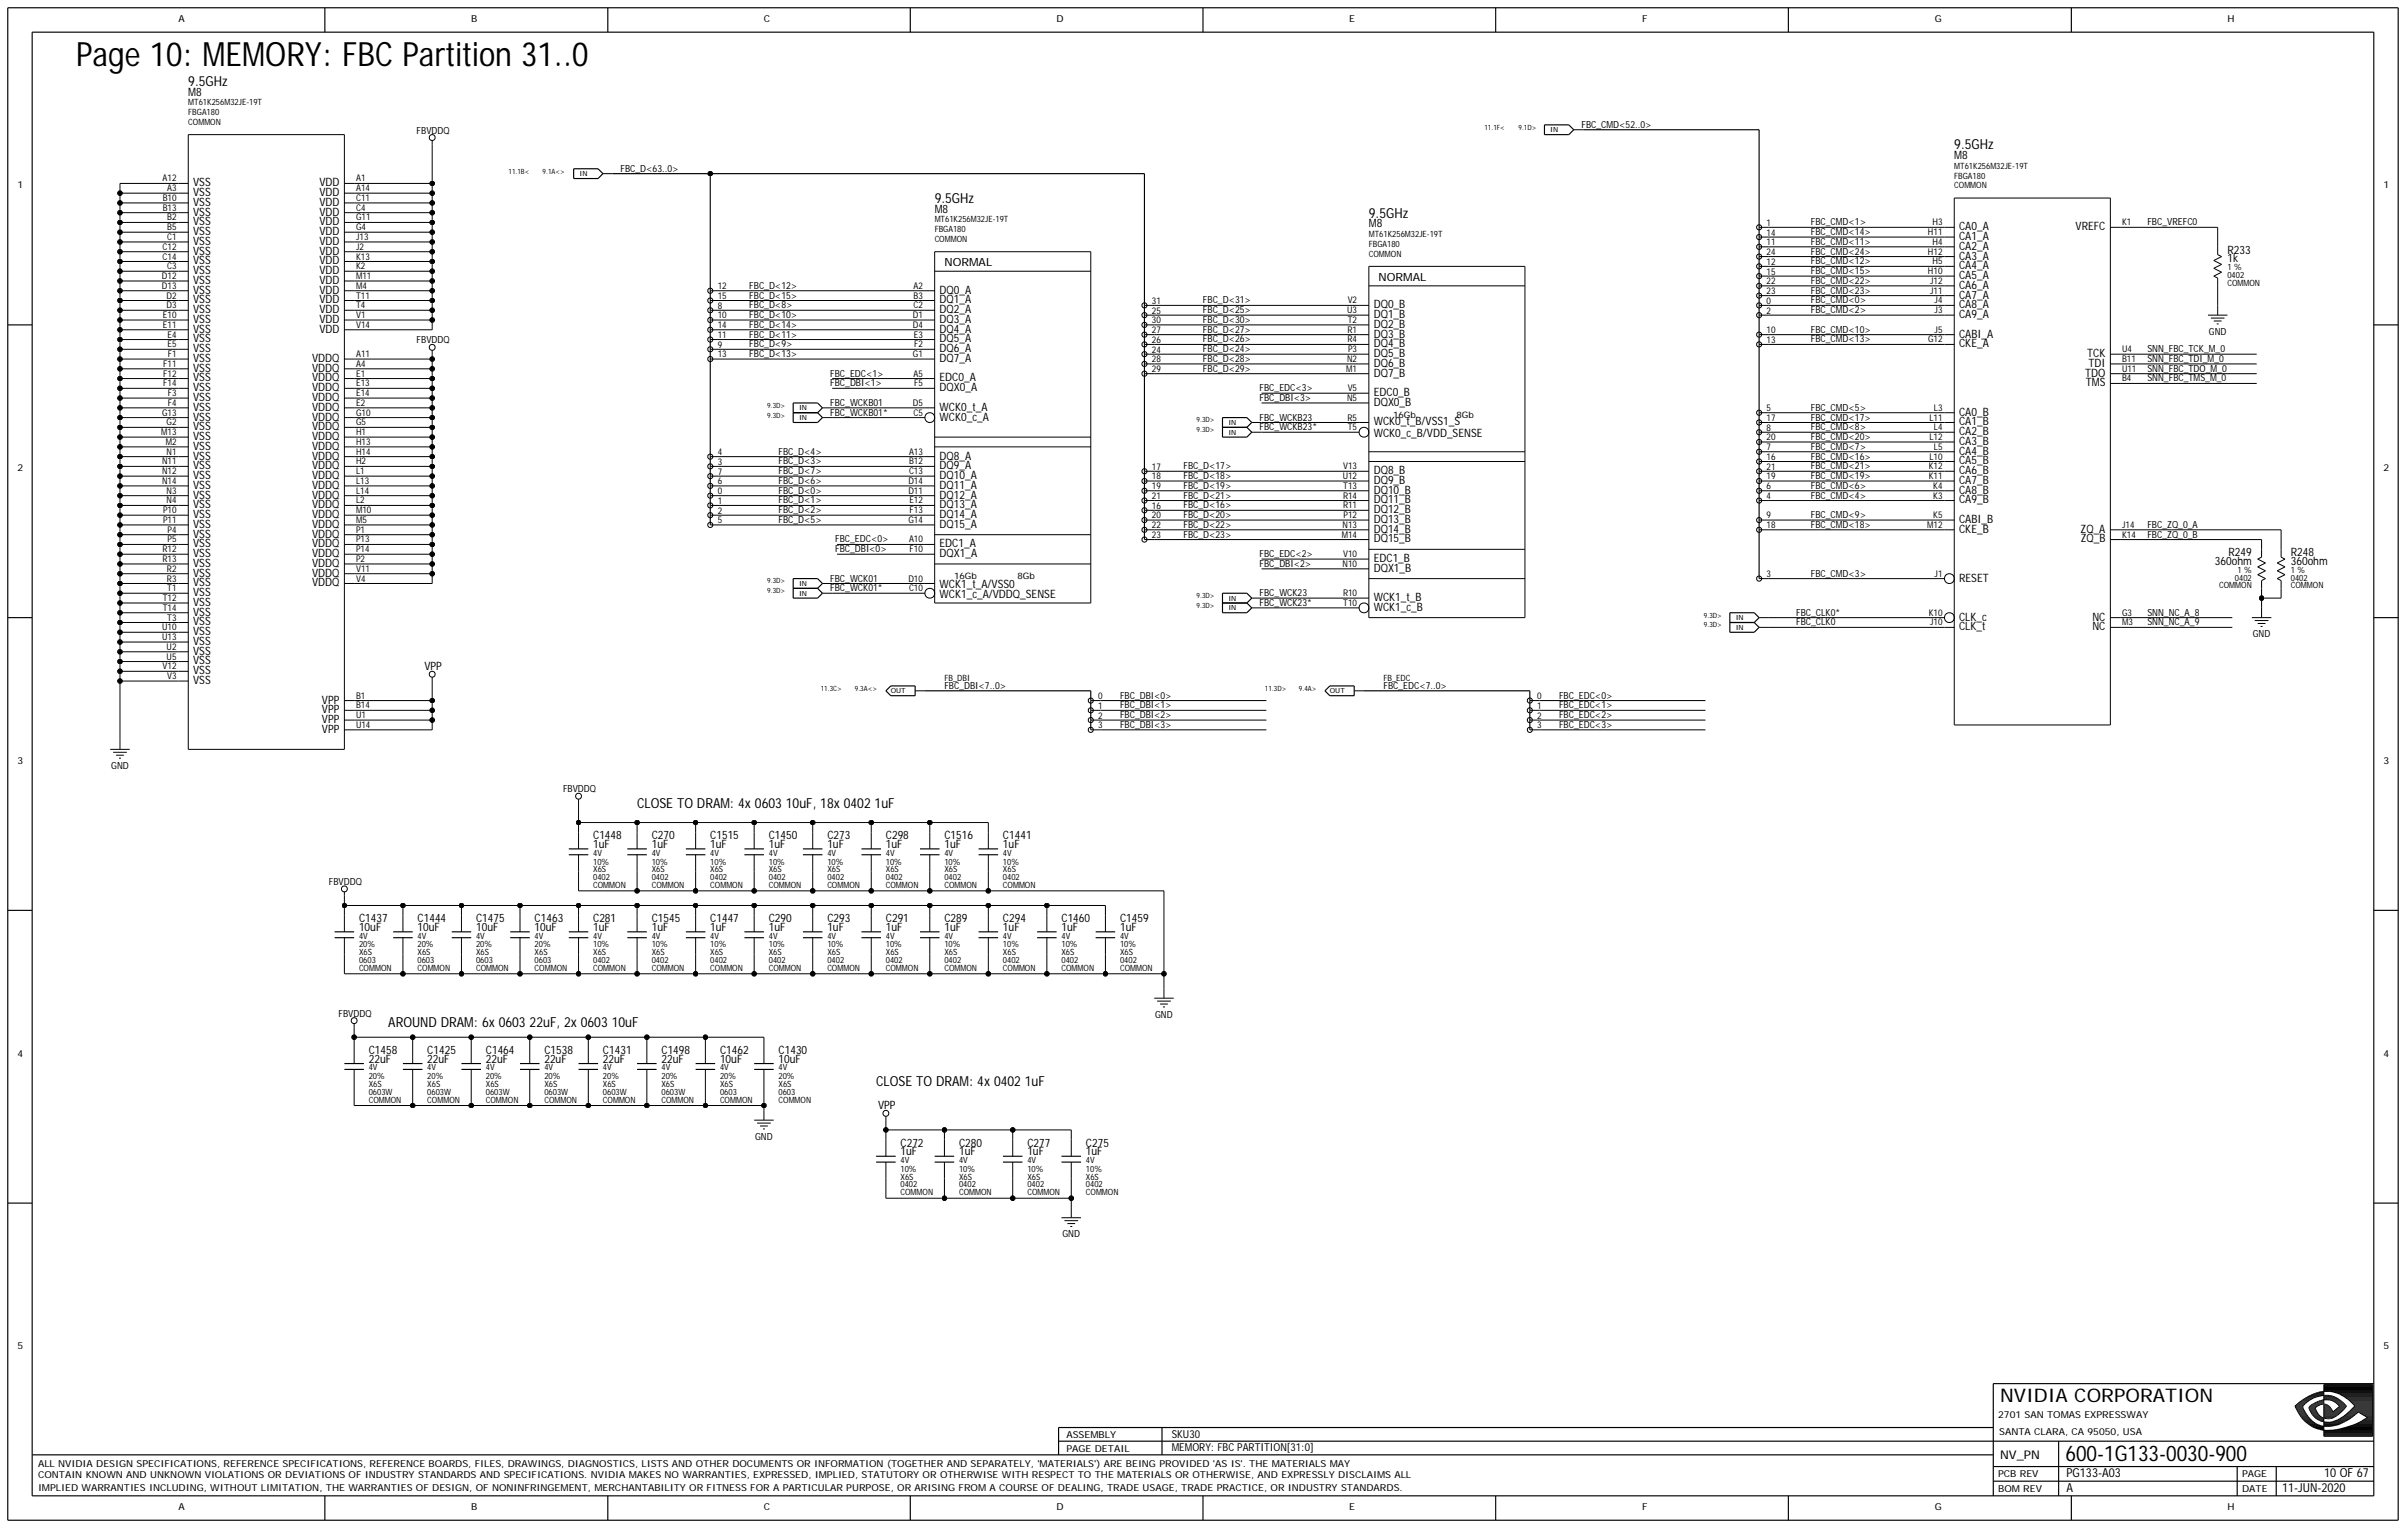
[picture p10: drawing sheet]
<svg xmlns="http://www.w3.org/2000/svg" width="422mm" height="268mm" viewBox="0 0 422 268" stroke-linecap="round" stroke-linejoin="round" font-family="sans-serif">
<defs><g id="words">
<text font-size="5.9" x="13.3" y="11.6">Page 10: MEMORY: FBC Partition 31..0</text>
<text font-size="3.8" x="362.1" y="256.1">600-1G133-0030-900</text>
<text font-size="3.3" x="350.7" y="245.8">NVIDIA CORPORATION</text>
<g font-size="2.4">
<text x="33" y="15">9.5GHz</text>
<text x="342.6" y="26.2">9.5GHz</text>
<text x="163.9" y="35.6">9.5GHz</text>
<text x="240" y="38.1">9.5GHz</text>
<text x="111.7" y="141.6">CLOSE TO DRAM: 4x 0603 10uF, 18x 0402 1uF</text>
<text x="68.1" y="180.1">AROUND DRAM: 6x 0603 22uF, 2x 0603 10uF</text>
<text x="153.6" y="190.4">CLOSE TO DRAM: 4x 0402 1uF</text>
</g>
<g font-size="2.2">
<text x="362.3" y="261.5">A</text>
<text x="362.3" y="259">PG133-A03</text>
<text x="400.1" y="261.5">11-JUN-2020</text>
<text x="407.5" y="259">10 OF 67</text>
</g>
<text font-size="2.1" x="350.7" y="255.7">NV_PN</text>
<g font-size="2">
<text x="33" y="16.8">M8</text>
<text x="342.6" y="27.9">M8</text>
<text x="33.9" y="34.4">VSS</text>
<text x="33.9" y="32.7">VSS</text>
<text x="56" y="34.4">VDD</text>
<text x="56" y="32.7">VDD</text>
<text x="33.9" y="41.2">VSS</text>
<text x="33.9" y="39.5">VSS</text>
<text x="33.9" y="37.8">VSS</text>
<text x="33.9" y="36.1">VSS</text>
<text x="56" y="41.2">VDD</text>
<text x="56" y="39.5">VDD</text>
<text x="56" y="37.8">VDD</text>
<text x="56" y="36.1">VDD</text>
<text x="163.9" y="37.3">M8</text>
<text x="240" y="39.9">M8</text>
<text x="343.5" y="40.4">CA0_A</text>
<text x="363.9" y="40.4">VREFC</text>
<text x="33.9" y="42.9">VSS</text>
<text x="33.9" y="46.4">VSS</text>
<text x="33.9" y="44.6">VSS</text>
<text x="56" y="46.4">VDD</text>
<text x="56" y="44.6">VDD</text>
<text x="56" y="42.9">VDD</text>
<text x="165.6" y="46.7">NORMAL</text>
<text x="343.5" y="47.2">CA4_A</text>
<text x="343.5" y="43.8">CA2_A</text>
<text x="343.5" y="42.1">CA1_A</text>
<text x="343.5" y="45.5">CA3_A</text>
<text x="390.5" y="44.5">R233</text>
<text x="390.5" y="46">1k</text>
<text x="33.9" y="53.2">VSS</text>
<text x="33.9" y="51.5">VSS</text>
<text x="33.9" y="49.8">VSS</text>
<text x="33.9" y="48.1">VSS</text>
<text x="56" y="53.2">VDD</text>
<text x="56" y="51.5">VDD</text>
<text x="56" y="49.8">VDD</text>
<text x="56" y="48.1">VDD</text>
<text x="164.7" y="53.2">DQ1_A</text>
<text x="164.7" y="51.5">DQ0_A</text>
<text x="241.7" y="49.3">NORMAL</text>
<text x="343.5" y="52.3">CA7_A</text>
<text x="343.5" y="50.6">CA6_A</text>
<text x="343.5" y="48.9">CA5_A</text>
<text x="33.9" y="56.6">VSS</text>
<text x="33.9" y="54.9">VSS</text>
<text x="33.9" y="58.3">VSS</text>
<text x="56" y="58.3">VDD</text>
<text x="56" y="56.6">VDD</text>
<text x="56" y="54.9">VDD</text>
<text x="164.7" y="58.3">DQ4_A</text>
<text x="164.7" y="56.6">DQ3_A</text>
<text x="164.7" y="54.9">DQ2_A</text>
<text x="240.8" y="59.2">DQ3_B</text>
<text x="240.8" y="54">DQ0_B</text>
<text x="240.8" y="57.5">DQ2_B</text>
<text x="240.8" y="55.8">DQ1_B</text>
<text x="343.5" y="59.2">CABI_A</text>
<text x="343.5" y="55.8">CA9_A</text>
<text x="343.5" y="54">CA8_A</text>
<text x="33.9" y="65.2">VSS</text>
<text x="33.9" y="63.5">VSS</text>
<text x="33.9" y="61.7">VSS</text>
<text x="33.9" y="60">VSS</text>
<text x="54.7" y="65.2">VDDQ</text>
<text x="54.7" y="63.5">VDDQ</text>
<text x="164.7" y="63.5">DQ7_A</text>
<text x="164.7" y="60">DQ5_A</text>
<text x="164.7" y="61.7">DQ6_A</text>
<text x="240.8" y="64.3">DQ6_B</text>
<text x="240.8" y="62.6">DQ5_B</text>
<text x="240.8" y="60.9">DQ4_B</text>
<text x="343.5" y="60.9">CKE_A</text>
<text x="365.9" y="62.6">TCK</text>
<text x="366.2" y="64.3">TDI</text>
<text x="33.9" y="70.3">VSS</text>
<text x="33.9" y="68.6">VSS</text>
<text x="33.9" y="66.9">VSS</text>
<text x="54.7" y="70.3">VDDQ</text>
<text x="54.7" y="68.6">VDDQ</text>
<text x="54.7" y="66.9">VDDQ</text>
<text x="164.7" y="68.6">DQX0_A</text>
<text x="164.7" y="66.9">EDC0_A</text>
<text x="240.8" y="66">DQ7_B</text>
<text x="240.8" y="69.4">EDC0_B</text>
<text x="240.8" y="71.2">DQX0_B</text>
<text x="365.6" y="66">TDO</text>
<text x="365.7" y="67.7">TMS</text>
<text x="33.9" y="77.1">VSS</text>
<text x="33.9" y="75.4">VSS</text>
<text x="33.9" y="73.7">VSS</text>
<text x="33.9" y="72">VSS</text>
<text x="54.7" y="77.1">VDDQ</text>
<text x="54.7" y="75.4">VDDQ</text>
<text x="54.7" y="73.7">VDDQ</text>
<text x="54.7" y="72">VDDQ</text>
<text x="164.7" y="73.7">WCK0_c_A</text>
<text x="164.7" y="72">WCK0_t_A</text>
<text x="240.8" y="74.6">WCK0_t_B/VSS1_S</text>
<text x="240.8" y="76.6">WCK0_c_B/VDD_SENSE</text>
<text x="343.5" y="72.9">CA0_B</text>
<text x="343.5" y="74.6">CA1_B</text>
<text x="343.5" y="76.3">CA2_B</text>
<text x="343.5" y="78">CA3_B</text>
<text x="33.9" y="82.3">VSS</text>
<text x="33.9" y="80.6">VSS</text>
<text x="33.9" y="78.9">VSS</text>
<text x="33.9" y="84">VSS</text>
<text x="54.7" y="84">VDDQ</text>
<text x="54.7" y="82.3">VDDQ</text>
<text x="54.7" y="80.6">VDDQ</text>
<text x="54.7" y="78.9">VDDQ</text>
<text x="164.7" y="80.6">DQ8_A</text>
<text x="164.7" y="82.3">DQ9_A</text>
<text x="164.7" y="84">DQ10_A</text>
<text x="240.8" y="83.1">DQ8_B</text>
<text x="343.5" y="79.7">CA4_B</text>
<text x="343.5" y="81.4">CA5_B</text>
<text x="343.5" y="83.1">CA6_B</text>
<text x="33.9" y="89.1">VSS</text>
<text x="33.9" y="87.4">VSS</text>
<text x="33.9" y="85.7">VSS</text>
<text x="54.7" y="89.1">VDDQ</text>
<text x="54.7" y="85.7">VDDQ</text>
<text x="54.7" y="87.4">VDDQ</text>
<text x="164.7" y="89.1">DQ13_A</text>
<text x="164.7" y="87.4">DQ12_A</text>
<text x="164.7" y="85.7">DQ11_A</text>
<text x="240.8" y="90">DQ12_B</text>
<text x="240.8" y="88.3">DQ11_B</text>
<text x="240.8" y="86.6">DQ10_B</text>
<text x="240.8" y="84.8">DQ9_B</text>
<text x="343.5" y="88.3">CA9_B</text>
<text x="343.5" y="86.6">CA8_B</text>
<text x="343.5" y="84.8">CA7_B</text>
<text x="33.9" y="96">VSS</text>
<text x="33.9" y="94.2">VSS</text>
<text x="33.9" y="92.5">VSS</text>
<text x="33.9" y="90.8">VSS</text>
<text x="54.7" y="96">VDDQ</text>
<text x="54.7" y="94.2">VDDQ</text>
<text x="54.7" y="92.5">VDDQ</text>
<text x="54.7" y="90.8">VDDQ</text>
<text x="164.7" y="90.8">DQ14_A</text>
<text x="164.7" y="92.5">DQ15_A</text>
<text x="164.7" y="96">EDC1_A</text>
<text x="240.8" y="95.1">DQ15_B</text>
<text x="240.8" y="91.7">DQ13_B</text>
<text x="240.8" y="93.4">DQ14_B</text>
<text x="343.5" y="91.7">CABI_B</text>
<text x="343.5" y="93.4">CKE_B</text>
<text x="364.8" y="93.4">ZQ_A</text>
<text x="364.8" y="95.1">ZQ_B</text>
<text x="33.9" y="101.1">VSS</text>
<text x="33.9" y="99.4">VSS</text>
<text x="33.9" y="97.7">VSS</text>
<text x="54.7" y="101.1">VDDQ</text>
<text x="54.7" y="99.4">VDDQ</text>
<text x="54.7" y="97.7">VDDQ</text>
<text x="164.7" y="97.7">DQX1_A</text>
<text x="240.8" y="98.5">EDC1_B</text>
<text x="240.8" y="100.2">DQX1_B</text>
<text x="343.5" y="101.9">RESET</text>
<text x="388.3" y="99">360ohm</text>
<text x="390.7" y="97.5">R249</text>
<text x="401.6" y="97.5">R248</text>
<text x="401.6" y="99">360ohm</text>
<text x="33.9" y="107.9">VSS</text>
<text x="33.9" y="106.2">VSS</text>
<text x="33.9" y="104.5">VSS</text>
<text x="33.9" y="102.8">VSS</text>
<text x="54.7" y="102.8">VDDQ</text>
<text x="164.7" y="103.1">WCK1_t_A/VSS0</text>
<text x="164.7" y="104.9">WCK1_c_A/VDDQ_SENSE</text>
<text x="240.8" y="105.4">WCK1_t_B</text>
<text x="240.8" y="107.1">WCK1_c_B</text>
<text x="33.9" y="113.1">VSS</text>
<text x="33.9" y="111.4">VSS</text>
<text x="33.9" y="109.6">VSS</text>
<text x="343.5" y="108.8">CLK_c</text>
<text x="343.5" y="110.5">CLK_t</text>
<text x="366.9" y="110.5">NC</text>
<text x="366.9" y="108.8">NC</text>
<text x="33.9" y="119.9">VSS</text>
<text x="33.9" y="118.2">VSS</text>
<text x="33.9" y="116.5">VSS</text>
<text x="33.9" y="114.8">VSS</text>
<text x="74.4" y="117.5">VPP</text>
<text x="56.5" y="125">VPP</text>
<text x="56.5" y="123.3">VPP</text>
<text x="56.5" y="128.5">VPP</text>
<text x="56.5" y="126.8">VPP</text>
<text x="104" y="147.1">C1448</text>
<text x="104" y="148.6">1uF</text>
<text x="114.3" y="147.1">C270</text>
<text x="114.3" y="148.6">1uF</text>
<text x="124.5" y="147.1">C1515</text>
<text x="124.5" y="148.6">1uF</text>
<text x="134.8" y="147.1">C1450</text>
<text x="134.8" y="148.6">1uF</text>
<text x="145.1" y="147.1">C273</text>
<text x="145.1" y="148.6">1uF</text>
<text x="155.3" y="147.1">C298</text>
<text x="155.3" y="148.6">1uF</text>
<text x="165.6" y="147.1">C1516</text>
<text x="165.6" y="148.6">1uF</text>
<text x="175.8" y="147.1">C1441</text>
<text x="175.8" y="148.6">1uF</text>
<text x="62.9" y="161.6">C1437</text>
<text x="73.2" y="161.6">C1444</text>
<text x="83.5" y="161.6">C1475</text>
<text x="93.7" y="161.6">C1463</text>
<text x="104" y="161.6">C281</text>
<text x="114.3" y="161.6">C1545</text>
<text x="124.5" y="161.6">C1447</text>
<text x="134.8" y="161.6">C290</text>
<text x="145.1" y="161.6">C293</text>
<text x="155.3" y="161.6">C291</text>
<text x="165.6" y="161.6">C289</text>
<text x="175.8" y="161.6">C294</text>
<text x="186.1" y="161.6">C1460</text>
<text x="196.4" y="161.6">C1459</text>
<text x="62.9" y="163.2">10uF</text>
<text x="73.2" y="163.2">10uF</text>
<text x="83.5" y="163.2">10uF</text>
<text x="93.7" y="163.2">10uF</text>
<text x="104" y="163.2">1uF</text>
<text x="114.3" y="163.2">1uF</text>
<text x="124.5" y="163.2">1uF</text>
<text x="134.8" y="163.2">1uF</text>
<text x="145.1" y="163.2">1uF</text>
<text x="155.3" y="163.2">1uF</text>
<text x="165.6" y="163.2">1uF</text>
<text x="175.8" y="163.2">1uF</text>
<text x="186.1" y="163.2">1uF</text>
<text x="196.4" y="163.2">1uF</text>
<text x="64.7" y="184.7">C1458</text>
<text x="74.9" y="184.7">C1425</text>
<text x="85.2" y="184.7">C1464</text>
<text x="95.4" y="184.7">C1538</text>
<text x="105.7" y="184.7">C1431</text>
<text x="116" y="184.7">C1498</text>
<text x="126.2" y="184.7">C1462</text>
<text x="136.5" y="184.7">C1430</text>
<text x="64.7" y="186.3">22uF</text>
<text x="74.9" y="186.3">22uF</text>
<text x="85.2" y="186.3">22uF</text>
<text x="95.4" y="186.3">22uF</text>
<text x="105.7" y="186.3">22uF</text>
<text x="116" y="186.3">22uF</text>
<text x="126.2" y="186.3">10uF</text>
<text x="136.5" y="186.3">10uF</text>
<text x="154" y="194.5">VPP</text>
<text x="157.9" y="201">C272</text>
<text x="157.9" y="202.5">1uF</text>
<text x="168.1" y="201">C280</text>
<text x="168.1" y="202.5">1uF</text>
<text x="180.1" y="201">C277</text>
<text x="180.1" y="202.5">1uF</text>
<text x="190.4" y="201">C275</text>
<text x="190.4" y="202.5">1uF</text>
</g>
<g font-size="1.9">
<text x="205.4" y="252.1">SKU30</text>
<text x="205.4" y="254.4">MEMORY: FBC PARTITION[31:0]</text>
</g>
<g font-size="1.7">
<text x="31.3" y="3.9">A</text>
<text x="82.6" y="3.9">B</text>
<text x="133.9" y="3.9">C</text>
<text x="185.3" y="3.9">D</text>
<text x="236.6" y="3.9">E</text>
<text x="287.9" y="3.9">F</text>
<text x="339.2" y="3.9">G</text>
<text x="390.5" y="3.9">H</text>
<text x="73.1" y="23.4">FBVDDQ</text>
<text x="277.3" y="22.4">FBC_CMD&lt;52..0&gt;</text>
<text x="3.1" y="33">1</text>
<text x="108.8" y="30.1">FBC_D&lt;63..0&gt;</text>
<text x="417.9" y="33">1</text>
<text x="317.5" y="41.2">FBC_CMD&lt;14&gt;</text>
<text x="317.5" y="39.5">FBC_CMD&lt;1&gt;</text>
<text x="376.5" y="39.5">FBC_VREFC0</text>
<text x="317.5" y="46.4">FBC_CMD&lt;12&gt;</text>
<text x="317.5" y="42.9">FBC_CMD&lt;11&gt;</text>
<text x="317.5" y="44.6">FBC_CMD&lt;24&gt;</text>
<text x="131.4" y="52.3">FBC_D&lt;15&gt;</text>
<text x="131.4" y="50.6">FBC_D&lt;12&gt;</text>
<text x="210.9" y="53.2">FBC_D&lt;31&gt;</text>
<text x="317.5" y="53.2">FBC_CMD&lt;0&gt;</text>
<text x="317.5" y="51.5">FBC_CMD&lt;23&gt;</text>
<text x="317.5" y="49.8">FBC_CMD&lt;22&gt;</text>
<text x="317.5" y="48.1">FBC_CMD&lt;15&gt;</text>
<text x="131.4" y="59.2">FBC_D&lt;11&gt;</text>
<text x="131.4" y="57.5">FBC_D&lt;14&gt;</text>
<text x="131.4" y="55.8">FBC_D&lt;10&gt;</text>
<text x="131.4" y="54">FBC_D&lt;8&gt;</text>
<text x="210.9" y="58.3">FBC_D&lt;27&gt;</text>
<text x="210.9" y="56.6">FBC_D&lt;30&gt;</text>
<text x="210.9" y="54.9">FBC_D&lt;25&gt;</text>
<text x="317.5" y="58.3">FBC_CMD&lt;10&gt;</text>
<text x="317.5" y="54.9">FBC_CMD&lt;2&gt;</text>
<text x="387.3" y="58.7">GND</text>
<text x="73.1" y="60.2">FBVDDQ</text>
<text x="131.4" y="62.6">FBC_D&lt;13&gt;</text>
<text x="131.4" y="60.9">FBC_D&lt;9&gt;</text>
<text x="210.9" y="63.5">FBC_D&lt;28&gt;</text>
<text x="210.9" y="65.2">FBC_D&lt;29&gt;</text>
<text x="210.9" y="61.7">FBC_D&lt;24&gt;</text>
<text x="210.9" y="60">FBC_D&lt;26&gt;</text>
<text x="317.5" y="60">FBC_CMD&lt;13&gt;</text>
<text x="376.5" y="61.7">SNN_FBC_TCK_M_0</text>
<text x="376.5" y="63.5">SNN_FBC_TDI_M_0</text>
<text x="376.5" y="65.2">SNN_FBC_TDO_M_0</text>
<text x="145.6" y="67.7">FBC_DBI&lt;1&gt;</text>
<text x="145.6" y="66">FBC_EDC&lt;1&gt;</text>
<text x="145.6" y="71.2">FBC_WCKB01</text>
<text x="220.8" y="68.6">FBC_EDC&lt;3&gt;</text>
<text x="220.8" y="70.3">FBC_DBI&lt;3&gt;</text>
<text x="376.5" y="66.9">SNN_FBC_TMS_M_0</text>
<text x="145.6" y="72.9">FBC_WCKB01*</text>
<text x="220.8" y="73.7">FBC_WCKB23</text>
<text x="220.8" y="75.4">FBC_WCKB23*</text>
<text x="317.5" y="72">FBC_CMD&lt;5&gt;</text>
<text x="317.5" y="73.7">FBC_CMD&lt;17&gt;</text>
<text x="317.5" y="75.4">FBC_CMD&lt;8&gt;</text>
<text x="317.5" y="77.1">FBC_CMD&lt;20&gt;</text>
<text x="3.1" y="82.6">2</text>
<text x="136.5" y="81.4">FBC_D&lt;3&gt;</text>
<text x="136.5" y="79.7">FBC_D&lt;4&gt;</text>
<text x="136.5" y="83.1">FBC_D&lt;7&gt;</text>
<text x="207.5" y="84">FBC_D&lt;18&gt;</text>
<text x="207.5" y="82.3">FBC_D&lt;17&gt;</text>
<text x="317.5" y="78.9">FBC_CMD&lt;7&gt;</text>
<text x="317.5" y="80.6">FBC_CMD&lt;16&gt;</text>
<text x="317.5" y="82.3">FBC_CMD&lt;21&gt;</text>
<text x="317.5" y="84">FBC_CMD&lt;19&gt;</text>
<text x="417.9" y="82.6">2</text>
<text x="136.5" y="86.6">FBC_D&lt;0&gt;</text>
<text x="136.5" y="84.8">FBC_D&lt;6&gt;</text>
<text x="136.5" y="88.3">FBC_D&lt;1&gt;</text>
<text x="136.5" y="90">FBC_D&lt;2&gt;</text>
<text x="207.5" y="89.1">FBC_D&lt;16&gt;</text>
<text x="207.5" y="87.4">FBC_D&lt;21&gt;</text>
<text x="207.5" y="85.7">FBC_D&lt;19&gt;</text>
<text x="317.5" y="87.4">FBC_CMD&lt;4&gt;</text>
<text x="317.5" y="85.7">FBC_CMD&lt;6&gt;</text>
<text x="136.5" y="91.7">FBC_D&lt;5&gt;</text>
<text x="146.4" y="95.1">FBC_EDC&lt;0&gt;</text>
<text x="207.5" y="94.2">FBC_D&lt;23&gt;</text>
<text x="207.5" y="90.8">FBC_D&lt;20&gt;</text>
<text x="207.5" y="92.5">FBC_D&lt;22&gt;</text>
<text x="317.5" y="90.8">FBC_CMD&lt;9&gt;</text>
<text x="317.5" y="92.5">FBC_CMD&lt;18&gt;</text>
<text x="376.5" y="92.5">FBC_ZQ_0_A</text>
<text x="376.5" y="94.2">FBC_ZQ_0_B</text>
<text x="145.6" y="101.9">FBC_WCK01</text>
<text x="146.4" y="96.8">FBC_DBI&lt;0&gt;</text>
<text x="220.8" y="97.7">FBC_EDC&lt;2&gt;</text>
<text x="220.8" y="99.4">FBC_DBI&lt;2&gt;</text>
<text x="317.5" y="101.1">FBC_CMD&lt;3&gt;</text>
<text x="145.6" y="103.7">FBC_WCK01*</text>
<text x="220.8" y="104.5">FBC_WCK23</text>
<text x="220.8" y="106.2">FBC_WCK23*</text>
<text x="314.9" y="107.9">FBC_CLK0*</text>
<text x="376.5" y="107.9">SNN_NC_A_8</text>
<text x="314.9" y="109.6">FBC_CLK0</text>
<text x="376.5" y="109.6">SNN_NC_A_9</text>
<text x="395" y="111.7">GND</text>
<text x="165.6" y="120.8">FBC_DBI&lt;7..0&gt;</text>
<text x="196.4" y="124.2">FBC_DBI&lt;1&gt;</text>
<text x="196.4" y="125.9">FBC_DBI&lt;2&gt;</text>
<text x="196.4" y="122.5">FBC_DBI&lt;0&gt;</text>
<text x="242.6" y="120.8">FBC_EDC&lt;7..0&gt;</text>
<text x="273.4" y="122.5">FBC_EDC&lt;0&gt;</text>
<text x="273.4" y="124.2">FBC_EDC&lt;1&gt;</text>
<text x="273.4" y="125.9">FBC_EDC&lt;2&gt;</text>
<text x="196.4" y="127.6">FBC_DBI&lt;3&gt;</text>
<text x="273.4" y="127.6">FBC_EDC&lt;3&gt;</text>
<text x="3.1" y="133.9">3</text>
<text x="19.5" y="134.8">GND</text>
<text x="417.9" y="133.9">3</text>
<text x="98.7" y="138.9">FBVDDQ</text>
<text x="57.7" y="155.1">FBVDDQ</text>
<text x="59.4" y="178.2">FBVDDQ</text>
<text x="202.5" y="178.4">GND</text>
<text x="3.1" y="185.3">4</text>
<text x="417.9" y="185.3">4</text>
<text x="132.4" y="199.8">GND</text>
<text x="186.3" y="216.9">GND</text>
<text x="3.1" y="236.6">5</text>
<text x="417.9" y="236.6">5</text>
<text x="350.3" y="248.5">2701 SAN TOMAS EXPRESSWAY</text>
<text x="350.5" y="251.6">SANTA CLARA, CA 95050, USA</text>
<text x="6.7" y="257.1">ALL NVIDIA DESIGN SPECIFICATIONS, REFERENCE SPECIFICATIONS, REFERENCE BOARDS, FILES, DRAWINGS, DIAGNOSTICS, LISTS AND OTHER DOCUMENTS OR INFORMATION (TOGETHER AND SEPARATELY, 'MATERIALS') ARE BEING PROVIDED 'AS IS'. THE MATERIALS MAY</text>
<text x="187" y="254.5">PAGE DETAIL</text>
<text x="187" y="252.1">ASSEMBLY</text>
<text x="6.7" y="259.2">CONTAIN KNOWN AND UNKNOWN VIOLATIONS OR DEVIATIONS OF INDUSTRY STANDARDS AND SPECIFICATIONS. NVIDIA MAKES NO WARRANTIES, EXPRESSED, IMPLIED, STATUTORY OR OTHERWISE WITH RESPECT TO THE MATERIALS OR OTHERWISE, AND EXPRESSLY DISCLAIMS ALL</text>
<text x="6.7" y="261.4">IMPLIED WARRANTIES INCLUDING, WITHOUT LIMITATION, THE WARRANTIES OF DESIGN, OF NONINFRINGEMENT, MERCHANTABILITY OR FITNESS FOR A PARTICULAR PURPOSE, OR ARISING FROM A COURSE OF DEALING, TRADE USAGE, TRADE PRACTICE, OR INDUSTRY STANDARDS.</text>
<text x="350.3" y="261.5">BOM REV</text>
<text x="350.3" y="259">PCB REV</text>
<text x="393.1" y="259">PAGE</text>
<text x="393.1" y="261.5">DATE</text>
<text x="31.3" y="264.8">A</text>
<text x="82.6" y="264.8">B</text>
<text x="133.9" y="264.8">C</text>
<text x="185.3" y="264.8">D</text>
<text x="236.6" y="264.8">E</text>
<text x="287.9" y="264.8">F</text>
<text x="339.2" y="264.8">G</text>
<text x="390.5" y="264.8">H</text>
</g>
<g font-size="1.6">
<text x="28.5" y="31.8">A12</text>
<text x="28.5" y="35.2">B10</text>
<text x="29.3" y="33.5">A3</text>
<text x="62.4" y="35.2">C11</text>
<text x="62.4" y="33.5">A14</text>
<text x="62.4" y="31.8">A1</text>
<text x="28.5" y="36.9">B13</text>
<text x="29.3" y="40.4">B5</text>
<text x="29.3" y="38.7">B2</text>
<text x="62.4" y="40.4">G4</text>
<text x="62.4" y="38.7">G11</text>
<text x="62.4" y="36.9">C4</text>
<text x="309.7" y="41.3">14</text>
<text x="309.7" y="39.6">1</text>
<text x="338" y="41.2">H11</text>
<text x="338.8" y="39.5">H3</text>
<text x="372.1" y="39.5">K1</text>
<text x="28.5" y="45.5">C14</text>
<text x="28.5" y="43.8">C12</text>
<text x="29.3" y="47.2">C3</text>
<text x="29.3" y="42.1">C1</text>
<text x="62.4" y="47.2">K2</text>
<text x="62.4" y="45.5">K13</text>
<text x="62.4" y="43.8">J2</text>
<text x="62.4" y="42.1">J13</text>
<text x="309.7" y="46.4">12</text>
<text x="309.7" y="44.7">24</text>
<text x="309.7" y="43">11</text>
<text x="338" y="44.6">H12</text>
<text x="338.8" y="46.4">H5</text>
<text x="338.8" y="42.9">H4</text>
<text x="28.4" y="50.6">D13</text>
<text x="28.4" y="48.9">D12</text>
<text x="29.2" y="52.3">D2</text>
<text x="62.4" y="52.3">T11</text>
<text x="62.4" y="50.6">M4</text>
<text x="62.4" y="48.9">M11</text>
<text x="125.8" y="50.7">12</text>
<text x="125.8" y="52.4">15</text>
<text x="160.2" y="50.6">A2</text>
<text x="160.2" y="52.3">B3</text>
<text x="201.9" y="53.3">31</text>
<text x="236.3" y="53.2">V2</text>
<text x="309.7" y="53.3">0</text>
<text x="309.7" y="51.6">23</text>
<text x="309.7" y="49.8">22</text>
<text x="309.7" y="48.1">15</text>
<text x="338" y="48.1">H10</text>
<text x="338.4" y="51.5">J11</text>
<text x="338.4" y="49.8">J12</text>
<text x="339.2" y="53.2">J4</text>
<text x="28.6" y="57.5">E11</text>
<text x="28.6" y="55.8">E10</text>
<text x="29.2" y="54">D3</text>
<text x="29.4" y="59.2">E4</text>
<text x="62.4" y="57.5">V14</text>
<text x="62.4" y="55.8">V1</text>
<text x="62.4" y="54">T4</text>
<text x="125.8" y="59.3">11</text>
<text x="125.8" y="57.5">14</text>
<text x="125.8" y="55.8">10</text>
<text x="125.8" y="54.1">8</text>
<text x="160" y="57.5">D4</text>
<text x="160" y="55.8">D1</text>
<text x="160.2" y="54">C2</text>
<text x="160.2" y="59.2">E3</text>
<text x="201.9" y="58.4">27</text>
<text x="201.9" y="56.7">30</text>
<text x="201.9" y="55">25</text>
<text x="236.2" y="54.9">U3</text>
<text x="236.3" y="58.3">R1</text>
<text x="236.3" y="56.6">T2</text>
<text x="309.7" y="58.4">10</text>
<text x="309.7" y="55">2</text>
<text x="339.2" y="58.3">J5</text>
<text x="339.2" y="54.9">J3</text>
<text x="28.6" y="64.3">F11</text>
<text x="29.4" y="60.9">E5</text>
<text x="29.4" y="62.6">F1</text>
<text x="62.4" y="64.3">A4</text>
<text x="62.4" y="62.6">A11</text>
<text x="125.8" y="61">9</text>
<text x="125.8" y="62.7">13</text>
<text x="160.1" y="62.6">G1</text>
<text x="160.3" y="60.9">F2</text>
<text x="201.9" y="65.2">29</text>
<text x="201.9" y="63.5">28</text>
<text x="201.9" y="60.1">26</text>
<text x="201.9" y="61.8">24</text>
<text x="236" y="65.2">M1</text>
<text x="236.2" y="63.5">N2</text>
<text x="236.3" y="60">R4</text>
<text x="236.4" y="61.7">P3</text>
<text x="309.7" y="60.1">13</text>
<text x="338" y="60">G12</text>
<text x="372.1" y="65.2">U11</text>
<text x="372.1" y="63.5">B11</text>
<text x="372.1" y="61.7">U4</text>
<text x="28.6" y="67.7">F14</text>
<text x="28.6" y="66">F12</text>
<text x="29.4" y="71.2">F4</text>
<text x="29.4" y="69.4">F3</text>
<text x="62.4" y="71.2">E2</text>
<text x="62.4" y="69.4">E14</text>
<text x="62.4" y="67.7">E13</text>
<text x="62.4" y="66">E1</text>
<text x="160" y="71.2">D5</text>
<text x="160.2" y="66">A5</text>
<text x="160.3" y="67.7">F5</text>
<text x="236.2" y="70.3">N5</text>
<text x="236.3" y="68.6">V5</text>
<text x="372.1" y="66.9">B4</text>
<text x="28.3" y="76.3">M13</text>
<text x="28.4" y="72.9">G13</text>
<text x="29.1" y="78">M2</text>
<text x="29.2" y="74.6">G2</text>
<text x="62.4" y="78">H13</text>
<text x="62.4" y="76.3">H1</text>
<text x="62.4" y="74.6">G5</text>
<text x="62.4" y="72.9">G10</text>
<text x="160.2" y="72.9">C5</text>
<text x="236.3" y="73.7">R5</text>
<text x="236.3" y="75.4">T5</text>
<text x="244.3" y="73.2">16Gb</text>
<text x="255.4" y="73.2">8Gb</text>
<text x="309.7" y="77.2">20</text>
<text x="309.7" y="75.5">8</text>
<text x="309.7" y="73.8">17</text>
<text x="309.7" y="72.1">5</text>
<text x="338.3" y="77.1">L12</text>
<text x="338.3" y="73.7">L11</text>
<text x="339.1" y="75.4">L4</text>
<text x="339.1" y="72">L3</text>
<text x="28.4" y="83.1">N12</text>
<text x="28.4" y="81.4">N11</text>
<text x="29.2" y="79.7">N1</text>
<text x="62.4" y="83.1">L1</text>
<text x="62.4" y="81.4">H2</text>
<text x="62.4" y="79.7">H14</text>
<text x="125.8" y="81.5">3</text>
<text x="125.8" y="79.8">4</text>
<text x="125.8" y="83.2">7</text>
<text x="159.4" y="83.1">C13</text>
<text x="159.4" y="79.7">A13</text>
<text x="159.4" y="81.4">B12</text>
<text x="201.9" y="82.3">17</text>
<text x="235.4" y="84">U12</text>
<text x="235.5" y="82.3">V13</text>
<text x="309.7" y="82.3">21</text>
<text x="309.7" y="80.6">16</text>
<text x="309.7" y="78.9">7</text>
<text x="338.1" y="84">K11</text>
<text x="338.1" y="82.3">K12</text>
<text x="338.3" y="80.6">L10</text>
<text x="339.1" y="78.9">L5</text>
<text x="28.4" y="84.8">N14</text>
<text x="28.6" y="90">P10</text>
<text x="29.2" y="88.3">N4</text>
<text x="29.2" y="86.6">N3</text>
<text x="62.4" y="90">M10</text>
<text x="62.4" y="88.3">L2</text>
<text x="62.4" y="86.6">L14</text>
<text x="62.4" y="84.8">L13</text>
<text x="125.8" y="86.6">0</text>
<text x="125.8" y="84.9">6</text>
<text x="125.8" y="88.3">1</text>
<text x="159.3" y="86.6">D11</text>
<text x="159.3" y="84.8">D14</text>
<text x="159.4" y="88.3">E12</text>
<text x="159.5" y="90">F13</text>
<text x="201.9" y="87.5">21</text>
<text x="201.9" y="84.1">18</text>
<text x="201.9" y="85.8">19</text>
<text x="201.9" y="89.2">16</text>
<text x="235.5" y="89.1">R11</text>
<text x="235.5" y="87.4">R14</text>
<text x="235.5" y="85.7">T13</text>
<text x="309.7" y="87.5">4</text>
<text x="309.7" y="85.8">6</text>
<text x="309.7" y="84.1">19</text>
<text x="338.9" y="87.4">K3</text>
<text x="338.9" y="85.7">K4</text>
<text x="28.6" y="91.7">P11</text>
<text x="29.4" y="95.1">P5</text>
<text x="29.4" y="93.4">P4</text>
<text x="62.4" y="95.1">P13</text>
<text x="62.4" y="93.4">P1</text>
<text x="62.4" y="91.7">M5</text>
<text x="125.8" y="91.8">5</text>
<text x="125.8" y="90">2</text>
<text x="159.3" y="91.7">G14</text>
<text x="159.4" y="95.1">A10</text>
<text x="201.9" y="94.3">23</text>
<text x="201.9" y="92.6">22</text>
<text x="201.9" y="90.9">20</text>
<text x="235.2" y="94.2">M14</text>
<text x="235.4" y="92.5">N13</text>
<text x="235.6" y="90.8">P12</text>
<text x="309.7" y="92.6">18</text>
<text x="309.7" y="90.9">9</text>
<text x="337.9" y="92.5">M12</text>
<text x="338.9" y="90.8">K5</text>
<text x="372.1" y="94.2">K14</text>
<text x="372.1" y="92.5">J14</text>
<text x="28.5" y="98.5">R13</text>
<text x="28.5" y="96.8">R12</text>
<text x="29.3" y="101.9">R3</text>
<text x="29.3" y="100.2">R2</text>
<text x="62.4" y="101.9">V4</text>
<text x="62.4" y="100.2">V11</text>
<text x="62.4" y="98.5">P2</text>
<text x="62.4" y="96.8">P14</text>
<text x="159.3" y="101.9">D10</text>
<text x="159.5" y="96.8">F10</text>
<text x="167.3" y="101.4">16Gb</text>
<text x="178.4" y="101.4">8Gb</text>
<text x="235.4" y="99.4">N10</text>
<text x="235.5" y="97.7">V10</text>
<text x="309.7" y="101.2">3</text>
<text x="339.2" y="101.1">J1</text>
<text x="28.5" y="107.1">T14</text>
<text x="28.5" y="105.4">T12</text>
<text x="29.3" y="103.7">T1</text>
<text x="159.4" y="103.7">C10</text>
<text x="235.5" y="104.5">R10</text>
<text x="235.5" y="106.2">T10</text>
<text x="338.1" y="107.9">K10</text>
<text x="372.1" y="107.9">G3</text>
<text x="28.4" y="112.2">U13</text>
<text x="28.4" y="110.5">U10</text>
<text x="29.2" y="113.9">U2</text>
<text x="29.3" y="108.8">T3</text>
<text x="338.4" y="109.6">J10</text>
<text x="372.1" y="109.6">M3</text>
<text x="28.5" y="117.3">V12</text>
<text x="29.2" y="115.6">U5</text>
<text x="29.3" y="119.1">V3</text>
<text x="62.4" y="125.9">U1</text>
<text x="62.4" y="124.2">B14</text>
<text x="62.4" y="122.5">B1</text>
<text x="192.5" y="126">2</text>
<text x="192.5" y="124.3">1</text>
<text x="192.5" y="122.5">0</text>
<text x="269.5" y="126">2</text>
<text x="269.5" y="124.3">1</text>
<text x="269.5" y="122.5">0</text>
<text x="62.4" y="127.6">U14</text>
<text x="192.5" y="127.7">3</text>
<text x="269.5" y="127.7">3</text>
</g>
<g font-size="1.5">
<text x="33" y="18.5">MT61K256M32JE-19T</text>
<text x="33" y="20.2">FBGA180</text>
<text x="33" y="21.9">COMMON</text>
<text x="342.6" y="29.6">MT61K256M32JE-19T</text>
<text x="342.6" y="33">COMMON</text>
<text x="342.6" y="31.3">FBGA180</text>
<text x="163.9" y="39">MT61K256M32JE-19T</text>
<text x="163.9" y="40.7">FBGA180</text>
<text x="240" y="41.6">MT61K256M32JE-19T</text>
<text x="163.9" y="42.4">COMMON</text>
<text x="240" y="43.3">FBGA180</text>
<text x="240" y="45">COMMON</text>
<text x="390.5" y="47.4">1 %</text>
<text x="390.5" y="48.7">0402</text>
<text x="390.5" y="50.1">COMMON</text>
<text x="391.8" y="101.8">0402</text>
<text x="392.3" y="100.4">1 %</text>
<text x="401.6" y="101.8">0402</text>
<text x="401.6" y="100.4">1 %</text>
<text x="389.1" y="103.1">COMMON</text>
<text x="401.6" y="103.1">COMMON</text>
<text x="165.6" y="119.4">FB_DBI</text>
<text x="242.6" y="119.4">FB_EDC</text>
<text x="104" y="155.7">COMMON</text>
<text x="104" y="154.3">0402</text>
<text x="104" y="150">4V</text>
<text x="104" y="152.9">X6S</text>
<text x="104" y="151.6">10%</text>
<text x="114.3" y="152.9">X6S</text>
<text x="114.3" y="151.6">10%</text>
<text x="114.3" y="150">4V</text>
<text x="114.3" y="154.3">0402</text>
<text x="114.3" y="155.7">COMMON</text>
<text x="124.5" y="151.6">10%</text>
<text x="124.5" y="150">4V</text>
<text x="124.5" y="152.9">X6S</text>
<text x="124.5" y="155.7">COMMON</text>
<text x="124.5" y="154.3">0402</text>
<text x="134.8" y="151.6">10%</text>
<text x="134.8" y="150">4V</text>
<text x="134.8" y="155.7">COMMON</text>
<text x="134.8" y="154.3">0402</text>
<text x="134.8" y="152.9">X6S</text>
<text x="145.1" y="150">4V</text>
<text x="145.1" y="151.6">10%</text>
<text x="145.1" y="154.3">0402</text>
<text x="145.1" y="155.7">COMMON</text>
<text x="145.1" y="152.9">X6S</text>
<text x="155.3" y="150">4V</text>
<text x="155.3" y="151.6">10%</text>
<text x="155.3" y="152.9">X6S</text>
<text x="155.3" y="154.3">0402</text>
<text x="155.3" y="155.7">COMMON</text>
<text x="165.6" y="152.9">X6S</text>
<text x="165.6" y="155.7">COMMON</text>
<text x="165.6" y="154.3">0402</text>
<text x="165.6" y="150">4V</text>
<text x="165.6" y="151.6">10%</text>
<text x="175.8" y="154.3">0402</text>
<text x="175.8" y="152.9">X6S</text>
<text x="175.8" y="150">4V</text>
<text x="175.8" y="151.6">10%</text>
<text x="175.8" y="155.7">COMMON</text>
<text x="62.9" y="166.1">20%</text>
<text x="62.9" y="164.6">4V</text>
<text x="62.9" y="167.5">X6S</text>
<text x="73.2" y="167.5">X6S</text>
<text x="73.2" y="166.1">20%</text>
<text x="73.2" y="164.6">4V</text>
<text x="83.5" y="166.1">20%</text>
<text x="83.5" y="164.6">4V</text>
<text x="83.5" y="167.5">X6S</text>
<text x="93.7" y="166.1">20%</text>
<text x="93.7" y="164.6">4V</text>
<text x="93.7" y="167.5">X6S</text>
<text x="104" y="167.5">X6S</text>
<text x="104" y="166.1">10%</text>
<text x="104" y="164.6">4V</text>
<text x="114.3" y="164.6">4V</text>
<text x="114.3" y="166.1">10%</text>
<text x="114.3" y="167.5">X6S</text>
<text x="124.5" y="167.5">X6S</text>
<text x="124.5" y="166.1">10%</text>
<text x="124.5" y="164.6">4V</text>
<text x="134.8" y="166.1">10%</text>
<text x="134.8" y="164.6">4V</text>
<text x="134.8" y="167.5">X6S</text>
<text x="145.1" y="164.6">4V</text>
<text x="145.1" y="166.1">10%</text>
<text x="145.1" y="167.5">X6S</text>
<text x="155.3" y="166.1">10%</text>
<text x="155.3" y="167.5">X6S</text>
<text x="155.3" y="164.6">4V</text>
<text x="165.6" y="167.5">X6S</text>
<text x="165.6" y="164.6">4V</text>
<text x="165.6" y="166.1">10%</text>
<text x="175.8" y="164.6">4V</text>
<text x="175.8" y="166.1">10%</text>
<text x="175.8" y="167.5">X6S</text>
<text x="186.1" y="167.5">X6S</text>
<text x="186.1" y="166.1">10%</text>
<text x="186.1" y="164.6">4V</text>
<text x="196.4" y="166.1">10%</text>
<text x="196.4" y="164.6">4V</text>
<text x="196.4" y="167.5">X6S</text>
<text x="62.9" y="168.8">0603</text>
<text x="62.9" y="170.2">COMMON</text>
<text x="73.2" y="168.8">0603</text>
<text x="73.2" y="170.2">COMMON</text>
<text x="83.5" y="170.2">COMMON</text>
<text x="83.5" y="168.8">0603</text>
<text x="93.7" y="168.8">0603</text>
<text x="93.7" y="170.2">COMMON</text>
<text x="104" y="168.8">0402</text>
<text x="104" y="170.2">COMMON</text>
<text x="114.3" y="168.8">0402</text>
<text x="114.3" y="170.2">COMMON</text>
<text x="124.5" y="168.8">0402</text>
<text x="124.5" y="170.2">COMMON</text>
<text x="134.8" y="170.2">COMMON</text>
<text x="134.8" y="168.8">0402</text>
<text x="145.1" y="168.8">0402</text>
<text x="145.1" y="170.2">COMMON</text>
<text x="155.3" y="170.2">COMMON</text>
<text x="155.3" y="168.8">0402</text>
<text x="165.6" y="168.8">0402</text>
<text x="165.6" y="170.2">COMMON</text>
<text x="175.8" y="170.2">COMMON</text>
<text x="175.8" y="168.8">0402</text>
<text x="186.1" y="170.2">COMMON</text>
<text x="186.1" y="168.8">0402</text>
<text x="196.4" y="170.2">COMMON</text>
<text x="196.4" y="168.8">0402</text>
<text x="64.7" y="190.6">X6S</text>
<text x="64.7" y="187.6">4V</text>
<text x="64.7" y="189.2">20%</text>
<text x="64.7" y="191.9">0603W</text>
<text x="74.9" y="187.6">4V</text>
<text x="74.9" y="189.2">20%</text>
<text x="74.9" y="190.6">X6S</text>
<text x="74.9" y="191.9">0603W</text>
<text x="85.2" y="187.6">4V</text>
<text x="85.2" y="189.2">20%</text>
<text x="85.2" y="190.6">X6S</text>
<text x="85.2" y="191.9">0603W</text>
<text x="95.4" y="187.6">4V</text>
<text x="95.4" y="189.2">20%</text>
<text x="95.4" y="190.6">X6S</text>
<text x="95.4" y="191.9">0603W</text>
<text x="105.7" y="191.9">0603W</text>
<text x="105.7" y="189.2">20%</text>
<text x="105.7" y="187.6">4V</text>
<text x="105.7" y="190.6">X6S</text>
<text x="116" y="190.6">X6S</text>
<text x="116" y="191.9">0603W</text>
<text x="116" y="189.2">20%</text>
<text x="116" y="187.6">4V</text>
<text x="126.2" y="190.6">X6S</text>
<text x="126.2" y="191.9">0603</text>
<text x="126.2" y="187.6">4V</text>
<text x="126.2" y="189.2">20%</text>
<text x="136.5" y="189.2">20%</text>
<text x="136.5" y="190.6">X6S</text>
<text x="136.5" y="191.9">0603</text>
<text x="136.5" y="187.6">4V</text>
<text x="64.7" y="193.3">COMMON</text>
<text x="74.9" y="193.3">COMMON</text>
<text x="85.2" y="193.3">COMMON</text>
<text x="95.4" y="193.3">COMMON</text>
<text x="105.7" y="193.3">COMMON</text>
<text x="116" y="193.3">COMMON</text>
<text x="126.2" y="193.3">COMMON</text>
<text x="136.5" y="193.3">COMMON</text>
<text x="157.9" y="203.9">4V</text>
<text x="168.1" y="203.9">4V</text>
<text x="180.1" y="203.9">4V</text>
<text x="190.4" y="203.9">4V</text>
<text x="157.9" y="205.4">10%</text>
<text x="157.9" y="208.2">0402</text>
<text x="157.9" y="206.8">X6S</text>
<text x="157.9" y="209.5">COMMON</text>
<text x="168.1" y="205.4">10%</text>
<text x="168.1" y="208.2">0402</text>
<text x="168.1" y="206.8">X6S</text>
<text x="168.1" y="209.5">COMMON</text>
<text x="180.1" y="205.4">10%</text>
<text x="180.1" y="208.2">0402</text>
<text x="180.1" y="206.8">X6S</text>
<text x="180.1" y="209.5">COMMON</text>
<text x="190.4" y="209.5">COMMON</text>
<text x="190.4" y="206.8">X6S</text>
<text x="190.4" y="208.2">0402</text>
<text x="190.4" y="205.4">10%</text>
</g>
<g font-size="1.3">
<text x="260.2" y="22.7">11.1F&lt;</text>
<text x="266.2" y="22.7">9.1D&gt;</text>
<text x="89.2" y="30.4">11.1B&lt;</text>
<text x="95.1" y="30.4">9.1A&lt;&gt;</text>
<text x="134.5" y="71.5">9.3D&gt;</text>
<text x="134.5" y="73.2">9.3D&gt;</text>
<text x="209.8" y="74.1">9.3D&gt;</text>
<text x="209.8" y="75.8">9.3D&gt;</text>
<text x="134.5" y="104">9.3D&gt;</text>
<text x="134.5" y="102.3">9.3D&gt;</text>
<text x="209.8" y="104.9">9.3D&gt;</text>
<text x="209.8" y="106.6">9.3D&gt;</text>
<text x="298.7" y="108.3">9.3D&gt;</text>
<text x="298.7" y="110">9.3D&gt;</text>
<text x="143.9" y="121.1">11.3C&gt;</text>
<text x="149.9" y="121.1">9.3A&lt;&gt;</text>
<text x="221.8" y="121.1">11.3D&gt;</text>
<text x="227.7" y="121.1">9.4A&gt;</text>
</g>
<g font-size="1.2">
<text x="271.8" y="23.2">IN</text>
<text x="101.6" y="30.9">IN</text>
<text x="140.1" y="71.9">IN</text>
<text x="140.1" y="73.7">IN</text>
<text x="215.4" y="76.2">IN</text>
<text x="215.4" y="74.5">IN</text>
<text x="140.1" y="102.7">IN</text>
<text x="140.1" y="104.4">IN</text>
<text x="215.4" y="107">IN</text>
<text x="215.4" y="105.3">IN</text>
<text x="304.3" y="110.4">IN</text>
<text x="304.3" y="108.7">IN</text>
<text x="156.2" y="121.6">OUT</text>
<text x="233.2" y="121.6">OUT</text>
</g>
</g></defs>
<g fill="none" stroke="#000" stroke-width=".18">
<path d="M21 39v1.7zM21 37.3v1.7zM21 39h10.3zM21 35.6v1.7zM21 37.3h10.3zM21 33.9v1.7zM21 35.6h10.3zM21 32.2v1.7zM21 33.9h10.3zM21 32.2h10.3zM31.3 35.6h1.7zM31.3 32.2h1.7z"/>
<path d="M31.3 33.9h1.7zM31.3 37.3h1.7zM31.3 39h1.7zM33 23.6h27.4zM33 23.6v107.8zM60.4 32.2h1.7zM60.4 33.9h1.7zM60.4 35.6h1.7zM60.4 37.3h1.7zM60.4 39h1.7zM60.4 23.6v107.8zM62.1 39h13.7z"/>
<path d="M62.1 37.3h13.7zM62.1 35.6h13.7zM62.1 33.9h13.7zM62.1 32.2h13.7zM75.8 39v1.7zM75.8 37.3v1.7zM75.8 35.6v1.7zM75.8 33.9v1.7zM75.8 32.2v1.7zM75.8 25.3v6.9zM75.8 24.6v.7zM105.7 30.4h1.7z"/>
<path d="M275.9 22.7h1.7zM308.4 39.9h1.7zM310.1 39.9h30.8zM340.9 39.9h1.7zM342.6 34.7v92.4zM342.6 34.7h27.4zM370 39.9h1.7zM370 34.7v92.4zM371.7 39.9h17.1zM388.8 39.9v3.4zM21 59.5v1.7zM21 59.5h10.3z"/>
<path d="M21 57.8v1.7zM21 57.8h10.3zM21 56.1v1.7zM21 56.1h10.3zM21 54.4v1.7zM21 54.4h10.3zM21 52.7v1.7zM21 52.7h10.3zM21 51v1.7zM21 51h10.3zM21 49.3v1.7zM21 47.5v1.8z"/>
<path d="M21 49.3h10.3zM21 45.8v1.7zM21 47.5h10.3zM21 44.1v1.7zM21 45.8h10.3zM21 42.4v1.7zM21 44.1h10.3zM21 40.7v1.7zM21 42.4h10.3zM21 40.7h10.3zM31.3 40.7h1.7zM31.3 42.4h1.7z"/>
<path d="M31.3 44.1h1.7zM31.3 45.8h1.7zM31.3 47.5h1.7zM31.3 49.3h1.7zM31.3 51h1.7zM31.3 52.7h1.7zM31.3 54.4h1.7zM31.3 56.1h1.7zM31.3 57.8h1.7zM31.3 59.5h1.7zM60.4 40.7h1.7zM60.4 42.4h1.7z"/>
<path d="M60.4 44.1h1.7zM60.4 45.8h1.7zM60.4 47.5h1.7zM60.4 49.3h1.7zM60.4 51h1.7zM60.4 52.7h1.7zM60.4 54.4h1.7zM60.4 56.1h1.7zM60.4 57.8h1.7zM62.1 56.1h13.7zM62.1 57.8h13.7zM62.1 54.4h13.7z"/>
<path d="M62.1 52.7h13.7zM62.1 51h13.7zM62.1 49.3h13.7zM62.1 47.5h13.7zM62.1 45.8h13.7zM62.1 44.1h13.7zM62.1 42.4h13.7zM62.1 40.7h13.7zM75.8 56.1v1.7zM75.8 54.4v1.7zM75.8 52.7v1.7zM75.8 51v1.7z"/>
<path d="M75.8 49.3v1.7zM75.8 47.5v1.8zM75.8 45.8v1.7zM75.8 44.1v1.7zM75.8 42.4v1.7zM75.8 40.7v1.7zM124.5 59.5h1.7zM124.5 57.8h1.7zM124.5 52.7h1.7zM124.5 54.4h1.7zM124.5 56.1h1.7zM124.5 51h1.7z"/>
<path d="M126.2 54.4h36zM126.2 51h36zM126.2 56.1h36zM126.2 57.8h36zM126.2 59.5h36zM126.2 52.7h36zM162.2 51h1.7zM162.2 54.4h1.7zM162.2 56.1h1.7zM162.2 57.8h1.7zM162.2 59.5h1.7zM162.2 52.7h1.7z"/>
<path d="M163.9 47.5h27.3zM163.9 44.1h27.3zM163.9 44.1v61.6zM191.2 44.1v61.6zM200.6 55.2h1.8zM200.6 58.7h1.8zM200.6 53.5h1.8zM200.6 57h1.8zM202.4 55.2h35.9zM202.4 57h35.9zM202.4 53.5h35.9zM202.4 58.7h35.9z"/>
<path d="M238.3 53.5h1.7zM238.3 55.2h1.7zM238.3 57h1.7zM238.3 58.7h1.7zM240 50.1h27.4zM240 46.7h27.4zM240 46.7v61.6zM267.4 46.7v61.6zM308.4 41.6h1.7zM308.4 43.3h1.7zM308.4 45h1.7zM308.4 46.7h1.7z"/>
<path d="M308.4 48.4h1.7zM308.4 50.1h1.7zM308.4 51.8h1.7zM308.4 53.5h1.7zM308.4 55.2h1.7zM308.4 58.7h1.7zM310.1 45h30.8zM310.1 41.6h30.8zM310.1 43.3h30.8zM310.1 46.7h30.8zM310.1 48.4h30.8zM310.1 50.1h30.8z"/>
<path d="M310.1 51.8h30.8zM310.1 53.5h30.8zM310.1 55.2h30.8zM310.1 58.7h30.8zM340.9 55.2h1.7zM340.9 58.7h1.7zM340.9 51.8h1.7zM340.9 53.5h1.7zM340.9 48.4h1.7zM340.9 50.1h1.7zM340.9 46.7h1.7zM340.9 43.3h1.7z"/>
<path d="M340.9 41.6h1.7zM340.9 45h1.7zM387.1 55.2h3.4zM387.6 55.8h2.4zM388.1 48.4l.7 .3zM388.1 48.4l1.4-.7zM388.1 47l1.4 .7zM388.1 47l1.4-.6zM388.1 45.7l1.4 .7zM388.1 45.7l1.4-.7zM388.1 56.3h1.4zM388.6 56.8h.4z"/>
<path d="M388.8 50.1v3.4zM388.8 48.7v1.4zM388.8 44.6l.7 .4zM388.8 43.3v1.3zM388.8 53.5v1.7zM21 78.3v1.8zM21 78.3h10.3zM21 76.6v1.7zM21 76.6h10.3zM21 74.9v1.7zM21 74.9h10.3zM21 73.2v1.7z"/>
<path d="M21 73.2h10.3zM21 71.5v1.7zM21 71.5h10.3zM21 69.8v1.7zM21 69.8h10.3zM21 68.1v1.7zM21 68.1h10.3zM21 66.4v1.7zM21 64.7v1.7zM21 66.4h10.3zM21 64.7h10.3zM21 62.9v1.8z"/>
<path d="M21 62.9h10.3zM21 61.2v1.7zM21 61.2h10.3zM31.3 61.2h1.7zM31.3 62.9h1.7zM31.3 64.7h1.7zM31.3 66.4h1.7zM31.3 68.1h1.7zM31.3 69.8h1.7zM31.3 71.5h1.7zM31.3 73.2h1.7zM31.3 74.9h1.7z"/>
<path d="M31.3 76.6h1.7zM31.3 78.3h1.7zM60.4 62.9h1.7zM60.4 64.7h1.7zM60.4 66.4h1.7zM60.4 68.1h1.7zM60.4 69.8h1.7zM60.4 71.5h1.7zM60.4 73.2h1.7zM60.4 74.9h1.7zM60.4 76.6h1.7zM60.4 78.3h1.7z"/>
<path d="M62.1 78.3h13.7zM62.1 76.6h13.7zM62.1 74.9h13.7zM62.1 73.2h13.7zM62.1 71.5h13.7zM62.1 69.8h13.7zM62.1 68.1h13.7zM62.1 66.4h13.7zM62.1 64.7h13.7zM62.1 62.9h13.7zM75.8 78.3v1.8zM75.8 76.6v1.7z"/>
<path d="M75.8 74.9v1.7zM75.8 73.2v1.7zM75.8 71.5v1.7zM75.8 69.8v1.7zM75.8 68.1v1.7zM75.8 66.4v1.7zM75.8 64.7v1.7zM75.8 62.9v1.8zM75.8 62.1v.8zM75.8 61.4v.7zM124.5 61.2h1.7zM124.5 62.9h1.7z"/>
<path d="M126.2 61.2h36zM126.2 62.9h36zM144.2 73.2h1.7zM144.2 71.5h1.7zM145.9 68.1h16.3zM145.9 73.2h16.3zM145.9 71.5h16.3zM145.9 66.4h16.3zM162.2 62.9h1.7zM162.2 61.2h1.7zM162.2 68.1h1.7zM162.2 66.4h1.7z"/>
<path d="M162.2 71.5h1.7zM163.9 76.6h27.3zM163.9 78.3h27.3zM200.6 65.5h1.8zM200.6 63.8h1.8zM200.6 60.4h1.8zM200.6 62.1h1.8zM202.4 60.4h35.9zM202.4 62.1h35.9zM202.4 65.5h35.9zM202.4 63.8h35.9zM219.5 75.8h1.7z"/>
<path d="M219.5 74.1h1.7zM221.2 75.8h17.1zM221.2 74.1h17.1zM221.2 70.6h17.1zM221.2 68.9h17.1zM238.3 65.5h1.7zM238.3 60.4h1.7zM238.3 62.1h1.7zM238.3 63.8h1.7zM238.3 68.9h1.7zM238.3 70.6h1.7zM238.3 74.1h1.7z"/>
<path d="M240 79.2h27.4zM308.4 60.4h1.7zM308.4 72.4h1.7zM308.4 74.1h1.7zM308.4 75.8h1.7zM308.4 77.5h1.7zM308.4 79.2h1.7zM310.1 77.5h30.8zM310.1 60.4h30.8zM310.1 79.2h30.8zM310.1 75.8h30.8zM310.1 74.1h30.8z"/>
<path d="M310.1 72.4h30.8zM340.9 79.2h1.7zM340.9 77.5h1.7zM340.9 75.8h1.7zM340.9 74.1h1.7zM340.9 72.4h1.7zM340.9 60.4h1.7zM370 67.2h1.7zM370 65.5h1.7zM370 63.8h1.7zM370 62.1h1.7zM371.7 67.2h24z"/>
<path d="M371.7 65.5h24zM371.7 63.8h24zM371.7 62.1h24zM21 98.9v1.7zM21 98.9h10.3zM21 97.2v1.7zM21 97.2h10.3zM21 95.4v1.8zM21 95.4h10.3zM21 93.7v1.7zM21 93.7h10.3zM21 92v1.7z"/>
<path d="M21 92h10.3zM21 90.3v1.7zM21 90.3h10.3zM21 88.6v1.7zM21 88.6h10.3zM21 86.9v1.7zM21 86.9h10.3zM21 85.2v1.7zM21 83.5v1.7zM21 85.2h10.3zM21 83.5h10.3zM21 81.8v1.7z"/>
<path d="M21 81.8h10.3zM21 80.1v1.7zM21 80.1h10.3zM31.3 80.1h1.7zM31.3 81.8h1.7zM31.3 83.5h1.7zM31.3 85.2h1.7zM31.3 86.9h1.7zM31.3 88.6h1.7zM31.3 90.3h1.7zM31.3 92h1.7zM31.3 95.4h1.7z"/>
<path d="M31.3 93.7h1.7zM31.3 98.9h1.7zM31.3 97.2h1.7zM60.4 80.1h1.7zM60.4 81.8h1.7zM60.4 86.9h1.7zM60.4 85.2h1.7zM60.4 83.5h1.7zM60.4 90.3h1.7zM60.4 88.6h1.7zM60.4 95.4h1.7zM60.4 93.7h1.7z"/>
<path d="M60.4 92h1.7zM60.4 98.9h1.7zM60.4 97.2h1.7zM62.1 98.9h13.7zM62.1 97.2h13.7zM62.1 95.4h13.7zM62.1 93.7h13.7zM62.1 92h13.7zM62.1 90.3h13.7zM62.1 88.6h13.7zM62.1 86.9h13.7zM62.1 85.2h13.7z"/>
<path d="M62.1 83.5h13.7zM62.1 81.8h13.7zM62.1 80.1h13.7zM75.8 98.9v1.7zM75.8 97.2v1.7zM75.8 95.4v1.8zM75.8 93.7v1.7zM75.8 92v1.7zM75.8 90.3v1.7zM75.8 88.6v1.7zM75.8 86.9v1.7zM75.8 85.2v1.7z"/>
<path d="M75.8 83.5v1.7zM75.8 81.8v1.7zM75.8 80.1v1.7zM124.5 88.6h1.7zM124.5 90.3h1.7zM124.5 92h1.7zM124.5 80.1h1.7zM124.5 86.9h1.7zM124.5 83.5h1.7zM124.5 81.8h1.7zM124.5 85.2h1.7zM126.2 81.8h36z"/>
<path d="M126.2 86.9h36zM126.2 80.1h36zM126.2 83.5h36zM126.2 85.2h36zM126.2 88.6h36zM126.2 92h36zM126.2 90.3h36zM146.8 97.2h15.4zM146.8 95.4h15.4zM162.2 80.1h1.7zM162.2 83.5h1.7zM162.2 85.2h1.7z"/>
<path d="M162.2 86.9h1.7zM162.2 92h1.7zM162.2 90.3h1.7zM162.2 88.6h1.7zM162.2 95.4h1.7zM162.2 97.2h1.7zM162.2 81.8h1.7zM163.9 93.7h27.3zM163.9 98.9h27.3zM200.6 89.5h1.8zM200.6 92.9h1.8zM200.6 94.6h1.8z"/>
<path d="M200.6 86h1.8zM200.6 91.2h1.8zM200.6 84.3h1.8zM200.6 87.7h1.8zM200.6 82.6h1.8zM202.4 94.6h35.9zM202.4 82.6h35.9zM202.4 92.9h35.9zM202.4 84.3h35.9zM202.4 86h35.9zM202.4 87.7h35.9zM202.4 91.2h35.9z"/>
<path d="M202.4 89.5h35.9zM221.2 99.7h17.1zM221.2 98h17.1zM238.3 99.7h1.7zM238.3 98h1.7zM238.3 94.6h1.7zM238.3 82.6h1.7zM238.3 84.3h1.7zM238.3 86h1.7zM238.3 87.7h1.7zM238.3 91.2h1.7zM238.3 89.5h1.7z"/>
<path d="M238.3 92.9h1.7zM240 96.3h27.4zM240 80.9h27.4zM308.4 80.9h1.7zM308.4 82.6h1.7zM308.4 84.3h1.7zM308.4 86h1.7zM308.4 87.7h1.7zM308.4 91.2h1.7zM308.4 92.9h1.7zM310.1 84.3h30.8zM310.1 86h30.8z"/>
<path d="M310.1 92.9h30.8zM310.1 91.2h30.8zM310.1 82.6h30.8zM310.1 80.9h30.8zM310.1 87.7h30.8zM340.9 91.2h1.7zM340.9 92.9h1.7zM340.9 86h1.7zM340.9 87.7h1.7zM340.9 82.6h1.7zM340.9 84.3h1.7zM340.9 80.9h1.7z"/>
<path d="M370 92.9h1.7zM370 94.6h1.7zM371.7 92.9h28.2zM371.7 94.6h24.8zM395.8 99.4l1.4 .7zM395.8 99.4l1.4-.7zM395.8 98l1.4 .7zM395.8 98l.7-.3zM396.5 94.6v1.7zM396.5 96.3v1.4zM399.3 98.7l1.3 .7zM399.3 98.7l1.3-.7z"/>
<path d="M399.9 92.9v3.4zM399.9 97.7l.7 .3zM399.9 96.3v1.4zM21 117.7v1.7zM21 117.7h10.3zM21 116v1.7zM21 119.4h10.3zM21 119.4v10.3zM21 116h10.3zM21 114.3v1.7zM21 114.3h10.3zM21 112.6v1.7z"/>
<path d="M21 112.6h10.3zM21 110.8v1.8zM21 110.8h10.3zM21 109.1v1.7zM21 109.1h10.3zM21 107.4v1.7zM21 107.4h10.3zM21 105.7v1.7zM21 105.7h10.3zM21 104v1.7zM21 104h10.3zM21 102.3v1.7z"/>
<path d="M21 100.6v1.7zM21 102.3h10.3zM21 100.6h10.3zM31.3 104h1.7zM31.3 102.3h1.7zM31.3 100.6h1.7zM31.3 107.4h1.7zM31.3 105.7h1.7zM31.3 112.6h1.7zM31.3 110.8h1.7zM31.3 109.1h1.7zM31.3 117.7h1.7z"/>
<path d="M31.3 116h1.7zM31.3 114.3h1.7zM31.3 119.4h1.7zM60.4 102.3h1.7zM60.4 100.6h1.7zM62.1 100.6h13.7zM62.1 102.3h13.7zM75.8 100.6v1.7zM75.8 119.4v3.4zM75.8 118.7v.7zM144.2 102.3h1.7zM144.2 104h1.7z"/>
<path d="M145.9 104h16.3zM145.9 102.3h16.3zM162.2 102.3h1.7zM163.9 105.7h27.3zM219.5 106.6h1.7zM219.5 104.9h1.7zM221.2 106.6h17.1zM221.2 104.9h17.1zM238.3 104.9h1.7zM240 101.4h27.4zM240 108.3h27.4zM308.4 101.4h1.7z"/>
<path d="M308.4 110h1.7zM308.4 108.3h1.7zM310.1 110h30.8zM310.1 108.3h30.8zM310.1 101.4h30.8zM340.9 110h1.7zM370 108.3h1.7zM370 110h1.7zM371.7 108.3h19.7zM371.7 110h19.7zM394.8 108.3h3.4zM395.3 108.8h2.4z"/>
<path d="M395.8 100.7l1.4 .7zM395.8 100.7l1.4-.6zM395.8 109.3h1.4zM396.3 109.8h.4zM396.5 104.9h3.4zM396.5 103.1v1.8zM396.5 104.9v1.7zM396.5 101.8v1.3zM396.5 101.8l.7-.4zM396.5 106.6v1.7zM399.3 101.4l.6 .4zM399.3 101.4l1.3-.7z"/>
<path d="M399.3 100.1l1.3 .6zM399.3 100.1l1.3-.7zM399.9 103.1v1.8zM399.9 101.8v1.3zM19.3 131.4h3.4zM19.8 131.9h2.4zM20.4 132.4h1.3zM20.9 132.9h.3zM21 129.7v1.7zM33 131.4h27.4zM60.4 126.2h1.7zM60.4 124.5h1.7z"/>
<path d="M60.4 122.8h1.7zM60.4 127.9h1.7zM62.1 126.2h13.7zM62.1 127.9h13.7zM62.1 124.5h13.7zM62.1 122.8h13.7zM75.8 126.2v1.7zM75.8 124.5v1.7zM75.8 122.8v1.7zM160.4 121.1h1.8zM191.2 122.8h1.8zM191.2 124.5h1.8z"/>
<path d="M191.2 126.2h1.8zM191.2 127.9h1.8zM193 124.5h29zM193 126.2h29zM193 127.9h29zM193 122.8h29zM237.4 121.1h1.7zM268.2 122.8h1.7zM268.2 124.5h1.7zM268.2 126.2h1.7zM268.2 127.9h1.7zM269.9 127.9h29.1z"/>
<path d="M269.9 122.8h29.1zM269.9 124.5h29.1zM269.9 126.2h29.1zM342.6 127.1h27.4zM60.4 158.7h10.2zM60.4 157v1.7zM60.4 158.7v1.7zM60.4 156.3v.7zM70.6 158.7h10.3zM70.6 158.7v1.7zM80.9 158.7h10.3zM80.9 158.7v1.7z"/>
<path d="M91.2 158.7h10.2zM91.2 158.7v1.7zM101.4 156.2h10.3zM101.4 152.8v3.4zM101.4 144.2h10.3zM101.4 140.8v3.4zM101.4 144.2v1.7zM101.4 158.7h10.3zM101.4 158.7v1.7zM101.4 140.1v.7zM101.4 149.8v3zM101.4 145.9v2.9z"/>
<path d="M111.7 156.2h10.3zM111.7 152.8v3.4zM111.7 144.2h10.3zM111.7 144.2v1.7zM111.7 158.7h10.3zM111.7 158.7v1.7zM111.7 149.8v3zM111.7 145.9v2.9zM122 156.2h10.2zM122 152.8v3.4zM122 144.2h10.2zM122 144.2v1.7z"/>
<path d="M122 158.7h10.2zM122 158.7v1.7zM122 149.8v3zM122 145.9v2.9zM132.2 156.2h10.3zM132.2 152.8v3.4zM132.2 144.2h10.3zM132.2 144.2v1.7zM132.2 158.7h10.3zM132.2 158.7v1.7zM132.2 149.8v3zM132.2 145.9v2.9z"/>
<path d="M142.5 156.2h10.3zM142.5 152.8v3.4zM142.5 144.2h10.3zM142.5 144.2v1.7zM142.5 158.7h10.3zM142.5 158.7v1.7zM142.5 149.8v3zM142.5 145.9v2.9zM152.8 156.2h10.2zM152.8 152.8v3.4zM152.8 144.2h10.2zM152.8 144.2v1.7z"/>
<path d="M152.8 158.7h10.2zM152.8 158.7v1.7zM152.8 149.8v3zM152.8 145.9v2.9zM163 156.2h10.3zM163 152.8v3.4zM163 144.2h10.3zM163 144.2v1.7zM163 158.7h10.3zM163 158.7v1.7zM163 149.8v3zM163 145.9v2.9z"/>
<path d="M173.3 156.2h30.8zM173.3 152.8v3.4zM173.3 144.2v1.7zM173.3 158.7h10.2zM173.3 158.7v1.7zM173.3 149.8v3zM173.3 145.9v2.9zM183.5 158.7h10.3zM183.5 158.7v1.7zM193.8 158.7v1.7zM204.1 156.2v14.5zM60.4 170.7h10.2z"/>
<path d="M60.4 167.3v3.4zM60.4 164.4v2.9zM60.4 160.4v3zM62.1 179.4v.7zM70.6 170.7h10.3zM70.6 167.3v3.4zM70.6 164.4v2.9zM70.6 160.4v3zM80.9 170.7h10.3zM80.9 167.3v3.4zM80.9 164.4v2.9zM80.9 160.4v3z"/>
<path d="M91.2 170.7h10.2zM91.2 167.3v3.4zM91.2 164.4v2.9zM91.2 160.4v3zM101.4 170.7h10.3zM101.4 167.3v3.4zM101.4 164.4v2.9zM101.4 160.4v3zM111.7 170.7h10.3zM111.7 167.3v3.4zM111.7 164.4v2.9zM111.7 160.4v3z"/>
<path d="M122 170.7h10.2zM122 167.3v3.4zM122 164.4v2.9zM122 160.4v3zM132.2 170.7h10.3zM132.2 167.3v3.4zM132.2 164.4v2.9zM132.2 160.4v3zM142.5 170.7h10.3zM142.5 167.3v3.4zM142.5 164.4v2.9zM142.5 160.4v3z"/>
<path d="M152.8 170.7h10.2zM152.8 167.3v3.4zM152.8 164.4v2.9zM152.8 160.4v3zM163 170.7h10.3zM163 167.3v3.4zM163 164.4v2.9zM163 160.4v3zM173.3 170.7h10.2zM173.3 167.3v3.4zM173.3 164.4v2.9zM173.3 160.4v3z"/>
<path d="M183.5 170.7h10.3zM183.5 167.3v3.4zM183.5 164.4v2.9zM183.5 160.4v3zM193.8 170.7h10.3zM193.8 167.3v3.4zM193.8 164.4v2.9zM193.8 160.4v3zM202.4 175h3.4zM202.9 175.5h2.4zM203.4 176h1.4zM203.9 176.5h.3z"/>
<path d="M204.1 170.7v2.6zM204.1 173.3v1.7zM62.1 181.8h10.3zM62.1 180.1v1.7zM62.1 181.8v1.7zM62.1 193.8h10.3zM62.1 190.4v3.4zM62.1 187.5v2.9zM62.1 183.5v3zM72.4 181.8h10.2zM72.4 181.8v1.7zM72.4 193.8h10.2z"/>
<path d="M72.4 190.4v3.4zM72.4 187.5v2.9zM72.4 183.5v3zM82.6 181.8h10.3zM82.6 181.8v1.7zM82.6 193.8h10.3zM82.6 190.4v3.4zM82.6 187.5v2.9zM82.6 183.5v3zM92.9 181.8h10.2zM92.9 181.8v1.7zM92.9 193.8h10.2z"/>
<path d="M92.9 190.4v3.4zM92.9 187.5v2.9zM92.9 183.5v3zM103.1 181.8h10.3zM103.1 181.8v1.7zM103.1 193.8h10.3zM103.1 190.4v3.4zM103.1 187.5v2.9zM103.1 183.5v3zM113.4 181.8h10.3zM113.4 181.8v1.7zM113.4 193.8h10.3z"/>
<path d="M113.4 190.4v3.4zM113.4 187.5v2.9zM113.4 183.5v3zM123.7 181.8h10.2zM123.7 181.8v1.7zM123.7 193.8h10.2zM123.7 190.4v3.4zM123.7 187.5v2.9zM123.7 183.5v3zM132.2 196.4h3.4zM132.7 196.9h2.4zM133.3 197.4h1.3z"/>
<path d="M133.8 197.9h.3zM133.9 181.8v1.7zM133.9 190.4v3.4zM133.9 193.8v.9zM133.9 187.5v2.9zM133.9 183.5v3zM133.9 194.7v1.7zM155.3 198.1h10.3zM155.3 196.4v1.7zM155.3 198.1v1.7zM155.3 195.7v.7zM155.3 199.8v2.9z"/>
<path d="M165.6 198.1h12zM165.6 198.1v1.7zM165.6 199.8v2.9zM177.6 198.1h10.2zM177.6 198.1v1.7zM177.6 199.8v2.9zM187.8 198.1v1.7zM187.8 199.8v2.9zM155.3 210.1h10.3zM155.3 206.6v3.5zM155.3 203.7v2.9zM165.6 210.1h12z"/>
<path d="M165.6 206.6v3.5zM165.6 203.7v2.9zM177.6 210.1h10.2zM177.6 206.6v3.5zM177.6 203.7v2.9zM186.1 213.5h3.4zM186.6 214h2.4zM187.1 214.5h1.4zM187.6 215h.4zM187.8 206.6v3.5zM187.8 210.1v1.7zM187.8 203.7v2.9z"/>
<path d="M187.8 211.8v1.7zM402.4 246.5h1.4M402.5 246.7h1.2M402.5 246.8h1.3M402.6 246.3h1.3M402.6 247h1.2M402.7 247.2l-.3-.7a8.1 8.1 0 0 1 6.4-2.5 7.1 7.1 0 0 1 4.1 2.5 10.4 10.4 0 0 1-2.7 2.2M402.7 247.2a6.1 6.1 0 0 0 2.7 2.9M402.7 247.2h1.2M402.8 247.3h1.2zM402.8 246.2h1.2M402.9 247.5h1.2"/>
<path d="M403 246h1.2M403 247.7h1.2M403.1 247.9h1.2M403.2 245.8h1.2M403.2 248h1.3M403.3 248.2h1.3M403.4 245.6h1.3M403.5 248.4h1.2M403.6 248.5h1.2M403.7 245.5h1.2M403.7 248.7h1.3M403.9 248.9h1.2"/>
<path d="M403.9 245.3h1.3M404 249.1h1.3M404.2 249.2h1.3M404.2 245.1h1.3M404.5 249.4h1.3M404.5 245h1.4M404.7 249.6h1.3M404.7 248.4a4.4 4.4 0 0 0 2.8 1.7 8.3 8.3 0 0 0 6-2.6l1.6 1-.4 .2M404.8 244.8h1.7M404.8 246.8h1.1M404.9 246.7h1.2M404.9 246.7l-.1 .2 .2 .4 .9 1.2"/>
<path d="M404.9 247h1.1M404.9 249.7h1.5M404.9 245.5l-1.2 1.1 .2 .6 .8 1.2M405 247.2h1M405 247.3h1.1zM405 246.5h1.3M405.1 249.9h1.7M405.1 247.5h1.1M405.2 244.6h2.9l1.6 .5M405.2 246.3h1.4M405.2 247.7h1.1M405.3 247.9h1.1"/>
<path d="M405.4 250.1h2M405.5 248h1M405.5 244.4h1.9M405.5 245.1l-.6 .4M405.6 248.2h1.1M405.6 246.2h1.6M405.8 250.3h1.6M405.8 248.4h1.1M405.9 246h1.5M405.9 246.8a1.65 1.65 0 0 1 2.7 0l.1 .2M405.9 246.8l.8 1.4M405.9 248.5h1.4"/>
<path d="M405.9 248.5l.3 .2M406 244.3h1.4M406.2 248.7h1.2M406.2 250.4h1.2M406.2 248.7a3.6 3.6 0 0 0 4 0M406.2 245.8h1.2M406.5 248.9h.9M406.5 244.1h.9M406.6 245.6h.8M406.7 248.2l.2 .2M406.8 250.6h.6M406.8 249.1h.6"/>
<path d="M406.9 248.4a2.14 2.14 0 0 0 1.7 .3M407.2 245.5h.2M407.4 247.3h1.5zM407.4 248.5h1.6M407.4 247.2h1.4M407.4 246.8h1.2M407.4 246.3h.6M407.4 248h2.5M407.4 246.7h1.1M407.4 246.5h.9M407.4 247.9h2.7M407.4 248.2h2.2"/>
<path d="M407.4 248.4h1.9M407.4 247h1.3M407.4 247.7h2.9M407.4 243.6h8.6M407.4 242.9h8.6M407.4 243.8h8.6M407.4 243.2h8.6M407.4 243.1h8.6M407.4 243.4h8.6M407.4 249.9h1.9M407.4 249.6h2.9M407.4 249.4h3.3"/>
<path d="M407.4 245.3h2.6M407.4 245h2M407.4 244.8h1.5M407.4 245.1h2.4M407.4 250.9h8.6M407.4 251.6h8.6M407.4 251.5h8.6M407.4 251.3h8.6M407.4 251.1h8.6M407.4 249.7h2.5M407.4 247.5h3.1M407.4 242.7h8.6v9.1h-8.6z"/>
<path d="M407.4 250.8h8.6M407.5 244.6l-2 .5M408.5 243.9h7.5M408.6 248.7h.1M408.7 245.5h1.6M409 249.2h2.1M409.1 245.6h1.4M409.2 247.3h1.4zM409.3 244.1h6.7M409.4 245.8h1.3M409.4 247.2h1.4M409.5 249.1h1.9"/>
<path d="M409.7 246h1.2M409.7 247h1.3M409.7 245.1l1.3 .9 .4 .5-.1 .2M409.8 250.6h6.2M409.9 246.8h1.2M409.9 246.2h1.2M409.9 244.3h6.1M409.9 248.9h1.8M410 246.3h1.2M410.1 246.7h1.2M410.2 246.5h1.2M410.2 246.5l-1.2 1-.3-.5"/>
<path d="M410.2 246.5a3.2 3.2 0 0 0-4.5-.5l-.8 .7M410.2 248.7h1.7M410.3 244.4h5.7M410.5 248.5h1.7M410.6 250.4h5.4M410.6 244.6h5.4M410.8 248.4h1.6M410.9 244.8h5.1M411 248.2h1.6M411.2 245h4.8M411.2 250.3h4.8M411.3 248h1.6"/>
<path d="M411.3 246.7l-1.5 1.4-1.1 .6M411.4 245.1h4.6M411.5 247.9h1.6M411.6 247.7h1.7M411.7 245.3h4.3M411.8 250.1h4.2M411.8 245.5h4.2M411.8 247.5h4.2M412 247.3h4zM412 245.6h4M412.2 247.2h3.8M412.2 245.8h3.8"/>
<path d="M412.3 249.9h3.7M412.4 247h3.6M412.4 246h3.6M412.5 246.8h3.5M412.6 246.2h3.4M412.7 246.7h3.3M412.7 246.3h3.3M412.8 249.7h3.2M412.9 246.5h3.1M413.2 249.6h2.8M413.6 249.4h2.4M413.8 247.7h2.2"/>
<path d="M413.9 249.2h2.1M414 247.9h2M414.2 249.1h1.8M414.3 248h1.7M414.4 248.9h1.6M414.6 248.2h1.4M414.7 248.7h1.3M414.7 248.7a12.9 12.9 0 0 1-7.7 2l-1.6-.6M414.9 248.4h1.1M415 248.5h1"/>
<circle cx="75.8" cy="24.1" r=".52"/>
<circle cx="308.4" cy="39.9" r=".45"/>
<circle cx="124.5" cy="51" r=".45"/>
<circle cx="124.5" cy="57.8" r=".45"/>
<circle cx="124.5" cy="52.7" r=".45"/>
<circle cx="124.5" cy="59.5" r=".45"/>
<circle cx="124.5" cy="54.4" r=".45"/>
<circle cx="124.5" cy="56.1" r=".45"/>
<circle cx="200.6" cy="57" r=".45"/>
<circle cx="200.6" cy="58.7" r=".45"/>
<circle cx="200.6" cy="55.3" r=".45"/>
<circle cx="200.6" cy="53.5" r=".45"/>
<circle cx="308.4" cy="58.7" r=".45"/>
<circle cx="308.4" cy="41.6" r=".45"/>
<circle cx="308.4" cy="48.4" r=".45"/>
<circle cx="308.4" cy="45" r=".45"/>
<circle cx="308.4" cy="46.7" r=".45"/>
<circle cx="308.4" cy="51.8" r=".45"/>
<circle cx="308.4" cy="43.3" r=".45"/>
<circle cx="308.4" cy="50.1" r=".45"/>
<circle cx="308.4" cy="53.5" r=".45"/>
<circle cx="308.4" cy="55.3" r=".45"/>
<circle cx="75.8" cy="60.9" r=".52"/>
<circle cx="124.5" cy="61.2" r=".45"/>
<circle cx="124.5" cy="62.9" r=".45"/>
<circle cx="163" cy="73.2" r=".86"/>
<circle cx="200.6" cy="65.5" r=".45"/>
<circle cx="200.6" cy="60.4" r=".45"/>
<circle cx="200.6" cy="63.8" r=".45"/>
<circle cx="200.6" cy="62.1" r=".45"/>
<circle cx="239.1" cy="75.8" r=".86"/>
<circle cx="308.4" cy="74.1" r=".45"/>
<circle cx="308.4" cy="77.5" r=".45"/>
<circle cx="308.4" cy="79.2" r=".45"/>
<circle cx="308.4" cy="72.4" r=".45"/>
<circle cx="308.4" cy="75.8" r=".45"/>
<circle cx="308.4" cy="60.4" r=".45"/>
<circle cx="124.5" cy="83.5" r=".45"/>
<circle cx="124.5" cy="90.3" r=".45"/>
<circle cx="124.5" cy="85.2" r=".45"/>
<circle cx="124.5" cy="88.6" r=".45"/>
<circle cx="124.5" cy="86.9" r=".45"/>
<circle cx="124.5" cy="81.8" r=".45"/>
<circle cx="124.5" cy="92" r=".45"/>
<circle cx="124.5" cy="80.1" r=".45"/>
<circle cx="200.6" cy="89.5" r=".45"/>
<circle cx="200.6" cy="87.8" r=".45"/>
<circle cx="200.6" cy="94.6" r=".45"/>
<circle cx="200.6" cy="84.3" r=".45"/>
<circle cx="200.6" cy="91.2" r=".45"/>
<circle cx="200.6" cy="92.9" r=".45"/>
<circle cx="200.6" cy="82.6" r=".45"/>
<circle cx="200.6" cy="86" r=".45"/>
<circle cx="308.4" cy="87.8" r=".45"/>
<circle cx="308.4" cy="91.2" r=".45"/>
<circle cx="308.4" cy="84.3" r=".45"/>
<circle cx="308.4" cy="80.9" r=".45"/>
<circle cx="308.4" cy="92.9" r=".45"/>
<circle cx="308.4" cy="82.6" r=".45"/>
<circle cx="308.4" cy="86" r=".45"/>
<circle cx="75.8" cy="118.2" r=".52"/>
<circle cx="163" cy="104" r=".86"/>
<circle cx="239.1" cy="106.6" r=".86"/>
<circle cx="308.4" cy="101.4" r=".45"/>
<circle cx="341.8" cy="108.3" r=".86"/>
<circle cx="341.8" cy="101.4" r=".86"/>
<circle cx="101.4" cy="139.6" r=".52"/>
<circle cx="191.2" cy="128" r=".45"/>
<circle cx="191.2" cy="126.2" r=".45"/>
<circle cx="191.2" cy="122.8" r=".45"/>
<circle cx="191.2" cy="124.5" r=".45"/>
<circle cx="268.2" cy="128" r=".45"/>
<circle cx="268.2" cy="126.2" r=".45"/>
<circle cx="268.2" cy="122.8" r=".45"/>
<circle cx="268.2" cy="124.5" r=".45"/>
<circle cx="60.4" cy="155.8" r=".52"/>
<circle cx="62.1" cy="178.9" r=".52"/>
<circle cx="155.3" cy="195.2" r=".52"/>
</g>
<g fill="none" stroke="#000" stroke-width=".2">
<path d="M1.4 1.4v265.1zM1.4 1.4h419.1zM5.6 5.6v256.6zM5.6 5.6h410.6zM57 1.4v4.2zM106.6 1.4v4.2zM159.6 1.4v4.2zM210.9 1.4v4.2zM262.2 1.4v4.2zM313.5 1.4v4.2zM363.2 1.4v4.2zM416.2 5.6v256.6z"/>
<path d="M420.5 1.4v265.1zM100.6 29.6h4.3zM100.6 29.6v1.7zM100.6 31.3h4.3zM104.9 29.6l.8 .8zM105.7 30.4l-.8 .9zM107.4 30.4h17.1zM124.5 30.4v20.6zM124.5 30.4h76.1zM200.6 30.4v23.1zM270.8 21.9h4.3zM270.8 21.9v1.7z"/>
<path d="M270.8 23.6h4.3zM275.1 21.9l.8 .8zM275.1 23.6l.8-.9zM277.6 22.7h30.8zM308.4 39.9v1.7zM308.4 22.7v17.2zM1.4 57h4.2zM124.5 59.5v1.7zM124.5 57.8v1.7zM124.5 56.1v1.7zM124.5 54.4v1.7zM124.5 52.7v1.7z"/>
<path d="M124.5 51v1.7zM200.6 53.5v1.7zM200.6 55.2v1.8zM200.6 57v1.7zM200.6 58.7v1.7zM308.4 58.7v1.7zM308.4 55.2v3.5zM308.4 53.5v1.7zM308.4 51.8v1.7zM308.4 50.1v1.7zM308.4 48.4v1.7zM308.4 46.7v1.7z"/>
<path d="M308.4 45v1.7zM308.4 43.3v1.7zM308.4 41.6v1.7zM416.2 57h4.3zM124.5 62.9v17.2zM124.5 61.2v1.7zM139.1 72.4h4.2zM139.1 72.4v1.7zM139.1 74.1h4.2zM139.1 70.6h4.2zM139.1 70.6v1.8zM143.3 72.4l.9 .8z"/>
<path d="M143.3 70.6l.9 .9zM144.2 73.2l-.9 .9zM144.2 71.5l-.9 .9zM200.6 60.4v1.7zM200.6 62.1v1.7zM200.6 63.8v1.7zM200.6 65.5v17.1zM214.3 74.9h4.3zM214.3 74.9v1.7zM214.3 76.6h4.3zM214.3 73.2h4.3zM214.3 73.2v1.7z"/>
<path d="M218.6 74.9l.9 .9zM218.6 73.2l.9 .9zM219.5 75.8l-.9 .8zM219.5 74.1l-.9 .8zM308.4 79.2v1.7zM308.4 77.5v1.7zM308.4 75.8v1.7zM308.4 74.1v1.7zM308.4 72.4v1.7zM308.4 60.4v12zM124.5 88.6v1.7zM124.5 86.9v1.7z"/>
<path d="M124.5 90.3v1.7zM124.5 85.2v1.7zM124.5 83.5v1.7zM124.5 81.8v1.7zM124.5 80.1v1.7zM200.6 82.6v1.7zM200.6 84.3v1.7zM200.6 86v1.7zM200.6 87.7v1.8zM200.6 89.5v1.7zM200.6 91.2v1.7zM200.6 92.9v1.7z"/>
<path d="M308.4 91.2v1.7zM308.4 87.7v3.5zM308.4 92.9v8.5zM308.4 86v1.7zM308.4 84.3v1.7zM308.4 82.6v1.7zM308.4 80.9v1.7zM1.4 108.3h4.2zM139.1 101.4h4.2zM139.1 101.4v1.7zM139.1 103.1h4.2zM139.1 103.1v1.8z"/>
<path d="M139.1 104.9h4.2zM143.3 101.4l.9 .9zM143.3 103.1l.9-.8zM143.3 103.1l.9 .9zM144.2 104l-.9 .9zM214.3 105.7h4.3zM214.3 105.7v1.7zM214.3 107.4h4.3zM214.3 104h4.3zM214.3 104v1.7zM218.6 105.7l.9 .9zM218.6 104l.9 .9z"/>
<path d="M219.5 106.6l-.9 .8zM219.5 104.9l-.9 .8zM303.3 109.1h4.3zM303.3 109.1v1.7zM303.3 110.8h4.3zM303.3 107.4h4.3zM303.3 107.4v1.7zM307.6 109.1l.8 .9zM307.6 107.4l.8 .9zM308.4 110l-.8 .8zM308.4 108.3l-.8 .8zM416.2 108.3h4.3z"/>
<path d="M155.3 121.1l.9-.8zM155.3 121.1l.9 .9zM156.2 120.3h4.2zM156.2 122h4.2zM160.4 120.3v1.7zM162.2 121.1h29zM191.2 124.5v1.7zM191.2 122.8v1.7zM191.2 126.2v1.7zM191.2 121.1v1.7zM232.3 121.1l.9 .9zM233.2 120.3h4.2z"/>
<path d="M233.2 120.3l-.9 .8zM233.2 122h4.2zM237.4 120.3v1.7zM239.1 121.1h29.1zM268.2 124.5v1.7zM268.2 122.8v1.7zM268.2 126.2v1.7zM268.2 121.1v1.7zM1.4 159.6h4.2zM99.7 148.8h3.4zM99.7 149.8h3.4zM110 148.8h3.4z"/>
<path d="M110 149.8h3.4zM120.3 148.8h3.4zM120.3 149.8h3.4zM130.5 148.8h3.4zM130.5 149.8h3.4zM140.8 148.8h3.4zM140.8 149.8h3.4zM151 148.8h3.5zM151 149.8h3.5zM161.3 148.8h3.4zM161.3 149.8h3.4zM171.6 148.8h3.4z"/>
<path d="M171.6 149.8h3.4zM416.2 159.6h4.3zM58.7 163.4h3.4zM58.7 164.4h3.4zM68.9 163.4h3.5zM68.9 164.4h3.5zM79.2 163.4h3.4zM79.2 164.4h3.4zM89.5 163.4h3.4zM89.5 164.4h3.4zM99.7 163.4h3.4zM99.7 164.4h3.4z"/>
<path d="M110 163.4h3.4zM110 164.4h3.4zM120.3 163.4h3.4zM120.3 164.4h3.4zM130.5 163.4h3.4zM130.5 164.4h3.4zM140.8 163.4h3.4zM140.8 164.4h3.4zM151 163.4h3.5zM151 164.4h3.5zM161.3 163.4h3.4zM161.3 164.4h3.4z"/>
<path d="M171.6 163.4h3.4zM171.6 164.4h3.4zM181.8 163.4h3.5zM181.8 164.4h3.5zM192.1 163.4h3.4zM192.1 164.4h3.4zM60.4 186.5h3.4zM60.4 187.5h3.4zM70.6 186.5h3.5zM70.6 187.5h3.5zM80.9 186.5h3.4zM80.9 187.5h3.4z"/>
<path d="M91.2 186.5h3.4zM91.2 187.5h3.4zM101.4 186.5h3.5zM101.4 187.5h3.5zM111.7 186.5h3.4zM111.7 187.5h3.4zM122 186.5h3.4zM122 187.5h3.4zM132.2 186.5h3.4zM132.2 187.5h3.4zM1.4 210.9h4.2zM153.6 202.7h3.4z"/>
<path d="M153.6 203.7h3.4zM163.9 202.7h3.4zM163.9 203.7h3.4zM175.8 202.7h3.5zM175.8 203.7h3.5zM186.1 202.7h3.4zM186.1 203.7h3.4zM416.2 210.9h4.3zM5.6 255h343.9zM185.6 250.3v4.7zM185.6 252.7h230.6zM185.6 250.3h163.9z"/>
<path d="M203.7 250.3v4.7zM349.5 242.6h66.7zM349.5 259.7h66.7zM349.5 257.1h66.7zM349.5 242.6v19.6zM360.9 252.7v9.5zM392.2 257.1v5.1zM399.1 257.1v5.1zM1.4 266.5h419.1zM5.6 262.2h410.6zM57 262.2v4.3zM106.6 262.2v4.3z"/>
<path d="M159.6 262.2v4.3zM210.9 262.2v4.3zM262.2 262.2v4.3zM313.5 262.2v4.3zM363.2 262.2v4.3z"/>
</g>
<g fill="#000" stroke="#000" stroke-width=".18">
<circle cx="21" cy="35.6" r=".41"/>
<circle cx="21" cy="33.9" r=".41"/>
<circle cx="21" cy="39" r=".41"/>
<circle cx="21" cy="37.3" r=".41"/>
<circle cx="75.8" cy="39" r=".41"/>
<circle cx="75.8" cy="37.3" r=".41"/>
<circle cx="75.8" cy="35.6" r=".41"/>
<circle cx="75.8" cy="33.9" r=".41"/>
<circle cx="75.8" cy="32.2" r=".41"/>
<circle cx="124.5" cy="30.4" r=".41"/>
<circle cx="21" cy="56.1" r=".41"/>
<circle cx="21" cy="54.4" r=".41"/>
<circle cx="21" cy="44.1" r=".41"/>
<circle cx="21" cy="47.5" r=".41"/>
<circle cx="21" cy="40.7" r=".41"/>
<circle cx="21" cy="59.5" r=".41"/>
<circle cx="21" cy="52.7" r=".41"/>
<circle cx="21" cy="57.8" r=".41"/>
<circle cx="21" cy="42.4" r=".41"/>
<circle cx="21" cy="49.3" r=".41"/>
<circle cx="21" cy="51" r=".41"/>
<circle cx="21" cy="45.8" r=".41"/>
<circle cx="75.8" cy="49.3" r=".41"/>
<circle cx="75.8" cy="52.7" r=".41"/>
<circle cx="75.8" cy="47.5" r=".41"/>
<circle cx="75.8" cy="40.7" r=".41"/>
<circle cx="75.8" cy="45.8" r=".41"/>
<circle cx="75.8" cy="56.1" r=".41"/>
<circle cx="75.8" cy="51" r=".41"/>
<circle cx="75.8" cy="42.4" r=".41"/>
<circle cx="75.8" cy="44.1" r=".41"/>
<circle cx="75.8" cy="54.4" r=".41"/>
<circle cx="21" cy="76.6" r=".41"/>
<circle cx="21" cy="69.8" r=".41"/>
<circle cx="21" cy="74.9" r=".41"/>
<circle cx="21" cy="61.2" r=".41"/>
<circle cx="21" cy="73.2" r=".41"/>
<circle cx="21" cy="62.9" r=".41"/>
<circle cx="21" cy="78.3" r=".41"/>
<circle cx="21" cy="71.5" r=".41"/>
<circle cx="21" cy="68.1" r=".41"/>
<circle cx="21" cy="64.7" r=".41"/>
<circle cx="21" cy="66.4" r=".41"/>
<circle cx="75.8" cy="78.3" r=".41"/>
<circle cx="75.8" cy="74.9" r=".41"/>
<circle cx="75.8" cy="64.7" r=".41"/>
<circle cx="75.8" cy="71.5" r=".41"/>
<circle cx="75.8" cy="68.1" r=".41"/>
<circle cx="75.8" cy="66.4" r=".41"/>
<circle cx="75.8" cy="69.8" r=".41"/>
<circle cx="75.8" cy="73.2" r=".41"/>
<circle cx="75.8" cy="62.9" r=".41"/>
<circle cx="75.8" cy="76.6" r=".41"/>
<circle cx="21" cy="95.4" r=".41"/>
<circle cx="21" cy="97.2" r=".41"/>
<circle cx="21" cy="93.7" r=".41"/>
<circle cx="21" cy="86.9" r=".41"/>
<circle cx="21" cy="88.6" r=".41"/>
<circle cx="21" cy="90.3" r=".41"/>
<circle cx="21" cy="83.5" r=".41"/>
<circle cx="21" cy="92" r=".41"/>
<circle cx="21" cy="80.1" r=".41"/>
<circle cx="21" cy="81.8" r=".41"/>
<circle cx="21" cy="98.9" r=".41"/>
<circle cx="21" cy="85.2" r=".41"/>
<circle cx="75.8" cy="98.9" r=".41"/>
<circle cx="75.8" cy="93.7" r=".41"/>
<circle cx="75.8" cy="95.4" r=".41"/>
<circle cx="75.8" cy="97.2" r=".41"/>
<circle cx="75.8" cy="88.6" r=".41"/>
<circle cx="75.8" cy="86.9" r=".41"/>
<circle cx="75.8" cy="83.5" r=".41"/>
<circle cx="75.8" cy="90.3" r=".41"/>
<circle cx="75.8" cy="81.8" r=".41"/>
<circle cx="75.8" cy="80.1" r=".41"/>
<circle cx="75.8" cy="92" r=".41"/>
<circle cx="75.8" cy="85.2" r=".41"/>
<circle cx="21" cy="114.3" r=".41"/>
<circle cx="21" cy="119.4" r=".41"/>
<circle cx="21" cy="112.6" r=".41"/>
<circle cx="21" cy="110.8" r=".41"/>
<circle cx="21" cy="109.1" r=".41"/>
<circle cx="21" cy="117.7" r=".41"/>
<circle cx="21" cy="104" r=".41"/>
<circle cx="21" cy="107.4" r=".41"/>
<circle cx="21" cy="102.3" r=".41"/>
<circle cx="21" cy="105.7" r=".41"/>
<circle cx="21" cy="100.6" r=".41"/>
<circle cx="21" cy="116" r=".41"/>
<circle cx="75.8" cy="100.6" r=".41"/>
<circle cx="396.5" cy="104.9" r=".41"/>
<circle cx="75.8" cy="126.2" r=".41"/>
<circle cx="75.8" cy="124.5" r=".41"/>
<circle cx="75.8" cy="122.8" r=".41"/>
<circle cx="60.4" cy="158.7" r=".41"/>
<circle cx="70.6" cy="158.7" r=".41"/>
<circle cx="80.9" cy="158.7" r=".41"/>
<circle cx="91.2" cy="158.7" r=".41"/>
<circle cx="101.4" cy="158.7" r=".41"/>
<circle cx="101.4" cy="144.2" r=".41"/>
<circle cx="111.7" cy="156.2" r=".41"/>
<circle cx="111.7" cy="144.2" r=".41"/>
<circle cx="111.7" cy="158.7" r=".41"/>
<circle cx="122" cy="156.2" r=".41"/>
<circle cx="122" cy="158.7" r=".41"/>
<circle cx="122" cy="144.2" r=".41"/>
<circle cx="132.2" cy="144.2" r=".41"/>
<circle cx="132.2" cy="158.7" r=".41"/>
<circle cx="132.2" cy="156.2" r=".41"/>
<circle cx="142.5" cy="144.2" r=".41"/>
<circle cx="142.5" cy="156.2" r=".41"/>
<circle cx="142.5" cy="158.7" r=".41"/>
<circle cx="152.8" cy="144.2" r=".41"/>
<circle cx="152.8" cy="156.2" r=".41"/>
<circle cx="152.8" cy="158.7" r=".41"/>
<circle cx="163" cy="156.2" r=".41"/>
<circle cx="163" cy="158.7" r=".41"/>
<circle cx="163" cy="144.2" r=".41"/>
<circle cx="173.3" cy="156.2" r=".41"/>
<circle cx="173.3" cy="158.7" r=".41"/>
<circle cx="183.5" cy="158.7" r=".41"/>
<circle cx="70.6" cy="170.7" r=".41"/>
<circle cx="80.9" cy="170.7" r=".41"/>
<circle cx="91.2" cy="170.7" r=".41"/>
<circle cx="101.4" cy="170.7" r=".41"/>
<circle cx="111.7" cy="170.7" r=".41"/>
<circle cx="122" cy="170.7" r=".41"/>
<circle cx="132.2" cy="170.7" r=".41"/>
<circle cx="142.5" cy="170.7" r=".41"/>
<circle cx="152.8" cy="170.7" r=".41"/>
<circle cx="163" cy="170.7" r=".41"/>
<circle cx="173.3" cy="170.7" r=".41"/>
<circle cx="183.5" cy="170.7" r=".41"/>
<circle cx="193.8" cy="170.7" r=".41"/>
<circle cx="204.1" cy="170.7" r=".41"/>
<circle cx="62.1" cy="181.8" r=".41"/>
<circle cx="72.4" cy="181.8" r=".41"/>
<circle cx="72.4" cy="193.8" r=".41"/>
<circle cx="82.6" cy="181.8" r=".41"/>
<circle cx="82.6" cy="193.8" r=".41"/>
<circle cx="92.9" cy="181.8" r=".41"/>
<circle cx="92.9" cy="193.8" r=".41"/>
<circle cx="103.1" cy="181.8" r=".41"/>
<circle cx="103.1" cy="193.8" r=".41"/>
<circle cx="113.4" cy="193.8" r=".41"/>
<circle cx="113.4" cy="181.8" r=".41"/>
<circle cx="123.7" cy="181.8" r=".41"/>
<circle cx="123.7" cy="193.8" r=".41"/>
<circle cx="133.9" cy="193.8" r=".41"/>
<circle cx="155.3" cy="198.1" r=".41"/>
<circle cx="165.6" cy="198.1" r=".41"/>
<circle cx="177.6" cy="198.1" r=".41"/>
<circle cx="165.6" cy="210.1" r=".41"/>
<circle cx="177.6" cy="210.1" r=".41"/>
<circle cx="187.8" cy="210.1" r=".41"/>
</g>
<use href="#words"/>
</svg>
